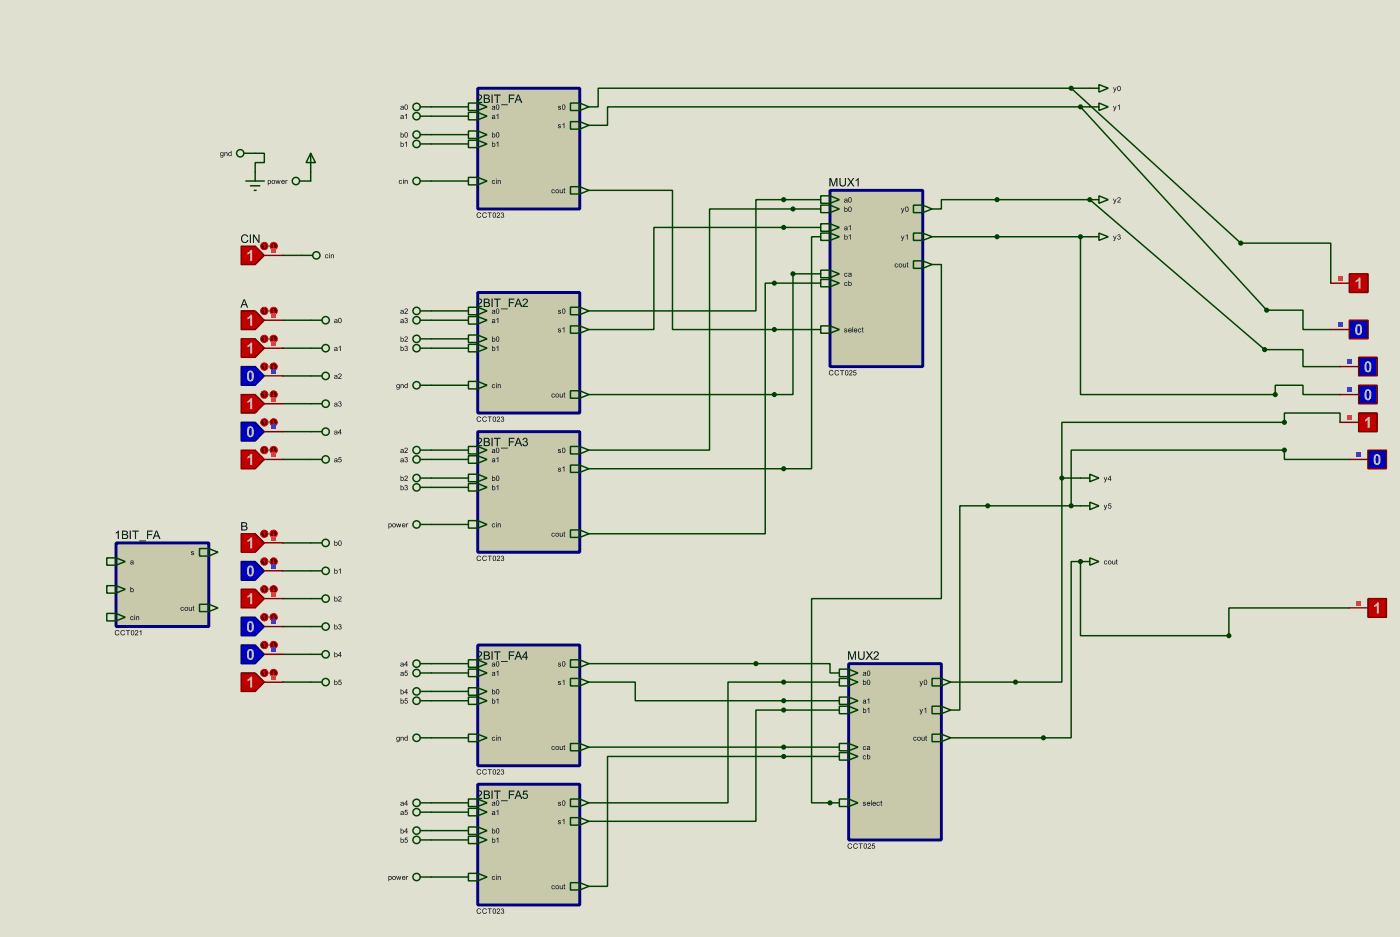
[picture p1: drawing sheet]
<svg xmlns="http://www.w3.org/2000/svg" width="383mm" height="256mm" viewBox="0 0 383 256" stroke-linecap="round" stroke-linejoin="round" font-family="sans-serif">
<path d="M0 0h383.5v256.5h-383.5z" fill="#e0e0d0"/>
<g fill="none" stroke="#004000" stroke-width=".4">
<path d="M118.2 29.3h10.1M118.2 31.8h10.1M118.2 36.9h10.1M118.2 39.4h10.1M298.5 24.2h-134.6v5.1h-2.6M298.5 29.3h-132.1v5h-5.1M118.2 49.6h10.1M77.5 87.7h7.6M77.5 95.3h7.6M118.2 87.7h10.1M118.2 95.3h10.1M118.2 85.1h10.1"/>
<path d="M118.2 92.8h10.1M77.5 102.9h7.6M77.5 110.5h7.6M77.5 118.2h7.6M118.2 105.5h10.1M77.5 125.8h7.6M118.2 125.8h10.1M118.2 123.2h10.1M118.2 130.9h10.1M118.2 133.4h10.1M77.5 148.6h7.6M77.5 156.3h7.6"/>
<path d="M118.2 143.6h10.1M77.5 163.9h7.6M77.5 171.5h7.6M77.5 179.1h7.6M77.5 186.7h7.6M118.2 181.7h10.1M118.2 184.2h10.1M118.2 189.3h10.1M118.2 191.8h10.1M118.2 202h10.1M118.2 219.8h10.1M118.2 222.3h10.1"/>
<path d="M118.2 227.4h10.1M118.2 229.9h10.1M118.2 240.1h10.1"/>
</g>
<circle cx="298.5" cy="54.7" r=".2" fill="#004000"/>
<path d="M296 64.8h2.5M351.8 115.6h-60.9v15.3h5.1M351.8 123.2h-58.4v15.3h2.6" fill="none" stroke="#004000" stroke-width=".4"/>
<circle cx="296" cy="153.7" r=".2" fill="#004000"/>
<g fill="none" stroke="#004000" stroke-width=".4">
<path d="M293.4 24.2l46.5 42.4h24.6v10.9M296 29.3l51 55.6h9.9v5.3h7.6M69.9 42h2.5v2.5h-2.5v2.5M85.1 47v2.6M161.3 52.1h22.9v38.1h40.6M224.8 54.7h-17.7v30.4h-45.8M224.8 57.2h-30.4v66h-33.1M255.3 57.2h2.6v-2.5h40.6l47.9 41h10.5v4.7h10.2M77.5 69.9h5.1M224.8 62.3h-45.7v27.9h-17.8M224.8 77.5h-15.2v68.6h-48.3M224.8 75h-7.6v33h-55.9"/>
<path d="M224.8 64.8h-2.5v63.5h-61M255.3 72.4h2.6v91.5h-35.6v55.9h7.6M255.3 64.8h40.7v43.2h53.3v-2.5h7.6v2.5h10.2M351.8 115.6v-2.5h15.3v2.5M290.9 130.9v55.8h-30.5M293.4 138.5h-30.5v55.9h-2.5M351.8 123.2v2.6h17.8M369.6 166.4h-33v7.6h-40.6v-20.3h-2.6v48.3h-33M161.3 181.7h66.1v2.5h2.5M161.3 186.7h12.7v5.1h55.9M229.9 186.7h-30.5v33.1h-38.1M229.9 194.4h-22.8v30.4h-45.8"/>
<path d="M161.3 204.5h68.6M229.9 207.1h-63.5v35.5h-5.1"/>
</g>
<path d="M31.8 148.6h25.4v22.9h-25.4z" fill="#c8c8aa" stroke="#000080" stroke-width=".8"/>
<g fill="#000">
<path d="M52.4 151l.4-.1 .3 .2-.5-.1v.3a.42 .42 0 0 1 .5 .3 .42 .42 0 0 1-.4 .5 .42 .42 0 0 1-.4-.5l.4 .2 .3-.2-.6-.2z"/>
<path d="M31.7 145.8l.8-.6v2.3h-.2v-1.8l-.6 .4zM33.4 145.2h.9a.58 .58 0 0 1 .7 .4 .58 .58 0 0 1-.3 .7 .64 .64 0 0 1 .4 .8 .64 .64 0 0 1-.8 .4h-.9zM33.7 145.5v.7h.5a.38 .38 0 0 0 .5-.4 .38 .38 0 0 0-.5-.3zM33.7 146.5v.7l1-.1a.42 .42 0 0 0 0-.5 .42 .42 0 0 0-.5-.1zM35.5 145.2h.3v2.3h-.3zM36.2 145.2h1.8v.3h-.7v2h-.3v-2h-.8zM38.1 147.9h1.9v.3h-1.9zM40.3 145.2h1.5v.3h-1.2v.7h1v.3h-1v1h-.3zM42.7 145.2h.3l1 2.3h-.4l-.3-.7h-.9l-.3 .7h-.3zM42.9 145.5l-.4 1.1h.8z"/>
<path d="M35.8 153.6l.7-.1 .1 1-.2-.2a.39 .39 0 0 1-.5 .2 .39 .39 0 0 1-.2-.5 .39 .39 0 0 1 .6-.1v-.3l-.6 .1zM35.9 154.1v.2h.3l.2-.3z"/>
<path d="M31.6 172.6l.7-.1 .4 .4h-.2a.47 .47 0 0 0-.7-.1 .47 .47 0 0 0 0 .7 .47 .47 0 0 0 .7-.1h.2a.7 .7 0 0 1-1.1 .4 .7 .7 0 0 1 0-1.2zM33.2 172.6l.7-.1 .3 .4h-.2a.47 .47 0 0 0-.7-.1 .47 .47 0 0 0 .1 .7 .47 .47 0 0 0 .7-.1h.2a.7 .7 0 0 1-1.1 .4 .7 .7 0 0 1 0-1.2zM34.5 172.5h1.1v.1h-.5v1.3h-.1v-1.3h-.5zM36.1 172.5a.67 .67 0 0 1 .7 .7 .67 .67 0 0 1-.7 .7 1.04 1.04 0 0 1 0-1.4zM36.1 172.7a.66 .66 0 0 0 .3 1h.1a.66 .66 0 0 0-.3-1.1zM37.1 172.6a.49 .49 0 0 1 .7 .2 .49 .49 0 0 1-.3 .6l-.3 .3h.7v.2h-1l.2-.3a.64 .64 0 0 0 .4-1l-.5 .3zM38.2 172.8l.5-.3v1.4h-.2v-1.1l-.3 .2z"/>
<path d="M35.7 160.7h.2v.5a.48 .48 0 0 1 .7 .4 .48 .48 0 0 1-.7 .3l-.2 .2zM35.9 161.6a.35 .35 0 0 0 .7 0 .35 .35 0 0 0-.7 0z"/>
<path d="M35.8 168.8l.5-.1 .3 .3h-.2a.29 .29 0 0 0-.5 0 .29 .29 0 0 0 .1 .4 .29 .29 0 0 0 .4-.1l.2 .1a.51 .51 0 0 1-.8 .2 .51 .51 0 0 1 0-.8zM36.8 168.3l.2 .2zM36.8 168.7h.2v1h-.2zM37.3 168.7l.1 .1a.37 .37 0 0 1 .5-.1 .37 .37 0 0 1 .2 .4v.6h-.2v-.8h-.4v.8h-.2z"/>
<path d="M49.6 166.3l.5-.2 .2 .3-.1 .1a.29 .29 0 0 0-.5-.1 .29 .29 0 0 0 0 .5 .29 .29 0 0 0 .5-.1h.2a.51 .51 0 0 1-.8 .3 .51 .51 0 0 1 0-.8zM50.5 166.6a.55 .55 0 0 1 1.1 0 .55 .55 0 0 1-1.1 0zM50.7 166.7a.36 .36 0 0 0 .7 0 .36 .36 0 0 0-.7 0zM51.7 166.1h.2v.8l.2 .1 .2-.1 .1-.8h.1v1.1l-.1-.2a.36 .36 0 0 1-.5 .2 .36 .36 0 0 1-.2-.4zM52.8 165.9l.2-.1v.3h.2l-.2 .2v.6l.2 .3-.3-.1z"/>
</g>
<path d="M29.3 152.7h2.5l2.5 1-2.5 1h-2.5zM31.8 152.7v2M54.7 150.2h2.5l2.5 1-2.5 1h-2.5zM57.2 150.2v2M29.3 160.3h2.5l2.5 1-2.5 1.1h-2.5zM29.3 167.9h2.5l2.5 1.1-2.5 1h-2.5zM31.8 160.3v2.1M31.8 167.9v2.1M54.7 165.4h2.5l2.5 1-2.5 1h-2.5zM57.2 165.4v2" fill="none" stroke="#004000" stroke-width=".4"/>
<path d="M227.4 52.1h25.4v48.3h-25.4z" fill="#c8c8aa" stroke="#000080" stroke-width=".8"/>
<g fill="#000">
<path d="M227.2 48.7h.4l.7 2 .7-2h.4v2.3h-.3v-1.9l-.7 1.9h-.3l-.6-1.9v1.9h-.3zM229.9 48.7h.3v1.4a.61 .61 0 0 0 .6 .7 .61 .61 0 0 0 .6-.7v-1.4h.3v1.4a.9 .9 0 0 1-.9 1 .9 .9 0 0 1-.9-1zM232.1 48.7h.3l.6 .9 .7-.9h.3l-.8 1.1 .9 1.2h-.4l-.7-1-.7 1h-.3l.9-1.2zM234.4 49.3l.8-.6v2.3h-.3v-1.8l-.5 .4z"/>
<path d="M231.3 56.6h.2v.5a.48 .48 0 0 1 .7 .4 .48 .48 0 0 1-.8 .3l-.1 .2zM231.4 57.5a.35 .35 0 0 0 .7 0 .35 .35 0 0 0-.7 0zM232.5 56.6a.67 .67 0 0 1 .8 .7 .67 .67 0 0 1-.7 .7 1.04 1.04 0 0 1-.1-1.4zM232.6 56.8a.66 .66 0 0 0 .3 1l.1-.1a.66 .66 0 0 0-.3-1z"/>
<path d="M231.3 54.5h.8l.1 .9-.2-.1a.39 .39 0 0 1-.6 .2 .39 .39 0 0 1-.1-.6 .39 .39 0 0 1 .5-.1l.1-.2-.6 .1zM231.5 55v.3h.2l.2-.4zM232.5 54.1a.67 .67 0 0 1 .8 .6 .67 .67 0 0 1-.7 .7 1.04 1.04 0 0 1-.1-1.3zM232.6 54.2a.66 .66 0 0 0 .3 1.1l.1-.1a.66 .66 0 0 0-.3-1z"/>
<path d="M246.8 56.9h.2l.3 .9 .2-.9h.2l-.6 1.5-.3-.2 .4-.2zM248.1 56.6a.67 .67 0 0 1 .8 .7 .67 .67 0 0 1-.7 .7 1.04 1.04 0 0 1-.1-1.4zM248.2 56.8a.66 .66 0 0 0 .3 1l.1-.1a.66 .66 0 0 0-.3-1z"/>
<path d="M231.3 64.2h.2v.5a.48 .48 0 0 1 .7 .4 .48 .48 0 0 1-.8 .3l-.1 .2zM231.4 65.1a.35 .35 0 0 0 .7 0 .35 .35 0 0 0-.7 0zM232.5 64.5l.5-.4v1.5h-.2v-1.1l-.3 .2z"/>
<path d="M231.3 62.1h.8l.1 .9-.2-.1a.39 .39 0 0 1-.6 .2 .39 .39 0 0 1-.1-.6 .39 .39 0 0 1 .5-.1l.1-.2-.6 .1zM231.5 62.6v.3h.2l.2-.4zM232.5 61.9l.5-.3v1.4h-.2v-1.1l-.3 .2z"/>
<path d="M231.4 74.8l.4-.1 .3 .3h-.2a.29 .29 0 0 0-.4 0 .29 .29 0 0 0 0 .4 .29 .29 0 0 0 .5-.1l.1 .1a.51 .51 0 0 1-.8 .2 .51 .51 0 0 1 .1-.8zM232.4 74.8h.8l.1 .9-.2-.1a.39 .39 0 0 1-.6 .2 .39 .39 0 0 1-.1-.6 .39 .39 0 0 1 .5-.1l.1-.2-.6 .1zM232.6 75.3v.3h.2l.2-.4z"/>
<path d="M231.4 77.4l.4-.2 .3 .3-.2 .1a.29 .29 0 0 0-.4-.1 .29 .29 0 0 0 0 .5 .29 .29 0 0 0 .5-.1h.1a.51 .51 0 0 1-.8 .3 .51 .51 0 0 1 .1-.8zM232.4 76.9h.2v.5a.48 .48 0 0 1 .7 .4 .48 .48 0 0 1-.8 .3l-.1 .2zM232.5 77.8a.35 .35 0 0 0 .7 0 .35 .35 0 0 0-.7 0z"/>
<path d="M245.2 72.3l.5-.2 .2 .3-.1 .1a.29 .29 0 0 0-.5-.1 .29 .29 0 0 0 0 .5 .29 .29 0 0 0 .5-.1h.2a.51 .51 0 0 1-.8 .3 .51 .51 0 0 1 0-.8zM246.1 72.6a.55 .55 0 0 1 1.1 0 .55 .55 0 0 1-1.1 0zM246.3 72.7a.36 .36 0 0 0 .7 0 .36 .36 0 0 0-.7 0zM247.3 72.1h.2v.8l.2 .1 .2-.1 .1-.8h.1v1.1l-.1-.2a.36 .36 0 0 1-.5 .2 .36 .36 0 0 1-.2-.4zM248.4 71.9l.2-.1v.3h.2l-.2 .2v.6l.2 .3-.3-.1z"/>
<path d="M246.8 64.5h.2l.3 .9 .2-.9h.2l-.6 1.5-.3-.2 .4-.2zM248.1 64.5l.5-.4v1.5h-.2v-1.1l-.3 .2z"/>
<path d="M231.3 90l.4-.1 .3 .2h-.5v.2a.42 .42 0 0 1 .6 .3 .42 .42 0 0 1-.4 .5 .42 .42 0 0 1-.5-.4l.5 .2 .2-.2-.6-.3zM232.5 90.1a.48 .48 0 0 1 .5-.1 .48 .48 0 0 1 .3 .5h-.8a.3 .3 0 0 0 .2 .3 .3 .3 0 0 0 .4-.2l.2 .1a.52 .52 0 0 1-.8 .2 .52 .52 0 0 1 0-.8zM232.6 90.1l-.1 .3h.6l-.2-.3zM233.5 89.6h.2v1.4h-.2zM234 90.1a.48 .48 0 0 1 .6-.1 .48 .48 0 0 1 .2 .5h-.7a.3 .3 0 0 0 .2 .3 .3 .3 0 0 0 .3-.2l.2 .1a.52 .52 0 0 1-.8 .2 .52 .52 0 0 1 0-.8zM234.2 90.1l-.1 .3h.5l-.1-.3zM235.1 90.1l.5-.2 .3 .3-.2 .1a.29 .29 0 0 0-.4-.1 .29 .29 0 0 0 0 .5 .29 .29 0 0 0 .4-.1h.2a.51 .51 0 0 1-.8 .3 .51 .51 0 0 1 0-.8zM236.2 89.7l.1-.1v.3h.2l-.2 .2v.6l.2 .3-.3-.1z"/>
<path d="M227.2 101.5l.7-.2 .4 .4h-.2a.47 .47 0 0 0-.7 0 .47 .47 0 0 0 0 .7 .47 .47 0 0 0 .7-.2l.2 .1a.7 .7 0 0 1-1.1 .3 .7 .7 0 0 1 0-1.1zM228.8 101.5l.7-.2 .3 .4h-.2a.47 .47 0 0 0-.7 0 .47 .47 0 0 0 .1 .7 .47 .47 0 0 0 .7-.2l.2 .1a.7 .7 0 0 1-1.1 .3 .7 .7 0 0 1 0-1.1zM230.1 101.3h1.1v.2h-.5v1.2h-.1v-1.2h-.5zM231.7 101.4a.67 .67 0 0 1 .7 .6 .67 .67 0 0 1-.7 .7 1.04 1.04 0 0 1 0-1.3zM231.7 101.6a.66 .66 0 0 0 .3 1l.1-.1a.66 .66 0 0 0-.3-1zM232.7 101.4a.49 .49 0 0 1 .7 .2 .49 .49 0 0 1-.3 .7l-.3 .3h.7v.1h-1l.2-.3a.64 .64 0 0 0 .4-.9l-.5 .2zM233.8 101.3h.7v.2h-.5l-.1 .4a.47 .47 0 0 1 .7 .2 .47 .47 0 0 1-.3 .6 .47 .47 0 0 1-.6-.3l.1-.1a.3 .3 0 0 0 .5 .2 .3 .3 0 0 0 0-.5 .3 .3 0 0 0-.4 .1h-.2z"/>
</g>
<g fill="none" stroke="#004000" stroke-width=".4">
<path d="M224.8 53.6h2.6l2.5 1.1-2.5 1h-2.6zM224.8 56.2h2.6l2.5 1-2.5 1h-2.6zM227.4 53.6v2.1M227.4 56.2v2M250.2 56.2h2.6l2.5 1-2.5 1h-2.6zM252.8 56.2v2M224.8 61.3h2.6l2.5 1-2.5 1h-2.6zM224.8 63.8h2.6l2.5 1-2.5 1h-2.6zM224.8 74h2.6l2.5 1-2.5 1h-2.6zM224.8 76.5h2.6l2.5 1-2.5 1h-2.6zM227.4 61.3v2M227.4 63.8v2"/>
<path d="M227.4 74v2M227.4 76.5v2M250.2 63.8h2.6l2.5 1-2.5 1h-2.6zM250.2 71.4h2.6l2.5 1-2.5 1.1h-2.6zM252.8 63.8v2M252.8 71.4v2.1M224.8 89.2h2.6l2.5 1-2.5 1h-2.6zM227.4 89.2v2"/>
</g>
<path d="M130.9 80.1h27.9v33h-27.9z" fill="#c8c8aa" stroke="#000080" stroke-width=".8"/>
<g fill="#000">
<path d="M130.8 81.9a.75 .75 0 0 1 1.2 .2 .75 .75 0 0 1-.4 1l-.7 .6h1.2v.3h-1.6l.5-.7a.84 .84 0 0 0 .5-1.3l-.5 .1-.1 .3h-.3zM132.5 81.7h.9a.58 .58 0 0 1 .7 .4 .58 .58 0 0 1-.3 .7 .64 .64 0 0 1 .4 .8 .64 .64 0 0 1-.8 .4h-.9zM132.8 82v.7h.5a.38 .38 0 0 0 .5-.4 .38 .38 0 0 0-.5-.3zM132.8 83v.7l1-.1a.42 .42 0 0 0 0-.5 .42 .42 0 0 0-.5-.1zM134.6 81.7h.3v2.3h-.3zM135.3 81.7h1.8v.3h-.7v2h-.3v-2h-.8zM137.2 84.4h1.9v.3h-1.9zM139.4 81.7h1.5v.3h-1.2v.7h1v.3h-1v1h-.3zM141.8 81.7h.3l1 2.3h-.4l-.3-.7h-.9l-.3 .7h-.3zM142 82l-.4 1.1h.8zM143.3 81.9a.75 .75 0 0 1 1.2 .2 .75 .75 0 0 1-.4 1l-.6 .6h1.1v.3h-1.5l.4-.7a.84 .84 0 0 0 .5-1.3l-.5 .1-.1 .3h-.3z"/>
<path d="M134.8 92.1h.2v.5a.48 .48 0 0 1 .7 .4 .48 .48 0 0 1-.8 .4l-.1 .1zM134.9 93a.35 .35 0 0 0 .7 0 .35 .35 0 0 0-.7 0zM136 92.2a.67 .67 0 0 1 .8 .6 .67 .67 0 0 1-.7 .7 1.04 1.04 0 0 1-.1-1.3zM136.1 92.3a.66 .66 0 0 0 .3 1.1l.1-.1a.66 .66 0 0 0-.3-1z"/>
<path d="M134.8 94.7h.2v.5a.48 .48 0 0 1 .7 .4 .48 .48 0 0 1-.8 .3l-.1 .2zM134.9 95.6a.35 .35 0 0 0 .7 0 .35 .35 0 0 0-.7 0zM136 95l.5-.4v1.5h-.2v-1.1l-.3 .2z"/>
<path d="M134.8 85l.8-.1 .1 1-.2-.2a.39 .39 0 0 1-.6 .2 .39 .39 0 0 1-.1-.5 .39 .39 0 0 1 .5-.1l.1-.3-.6 .1zM135 85.5v.2h.2l.2-.3zM136 84.5a.67 .67 0 0 1 .8 .7 .67 .67 0 0 1-.7 .7 1.04 1.04 0 0 1-.1-1.4zM136.1 84.7a.66 .66 0 0 0 .3 1l.1-.1a.66 .66 0 0 0-.3-1z"/>
<path d="M134.8 87.5h.8l.1 .9-.2-.1a.39 .39 0 0 1-.6 .2 .39 .39 0 0 1-.1-.6 .39 .39 0 0 1 .5-.1l.1-.2-.6 .1zM135 88v.3h.2l.2-.4zM136 87.3l.5-.3v1.4h-.2v-1.1l-.3 .2z"/>
<path d="M152.9 84.9l.4-.1 .3 .2h-.5v.2a.42 .42 0 0 1 .5 .3 .42 .42 0 0 1-.4 .5 .42 .42 0 0 1-.4-.4l.4 .2 .3-.2-.6-.3zM154.1 84.5a.67 .67 0 0 1 .8 .7 .67 .67 0 0 1-.7 .7 1.04 1.04 0 0 1-.1-1.4zM154.2 84.7a.66 .66 0 0 0 .3 1l.1-.1a.66 .66 0 0 0-.3-1z"/>
<path d="M152.9 90l.4-.1 .3 .2h-.5v.2a.42 .42 0 0 1 .5 .3 .42 .42 0 0 1-.4 .5 .42 .42 0 0 1-.4-.4l.4 .2 .3-.2-.6-.3zM154.1 89.9l.5-.4v1.5h-.2v-1.1l-.3 .2z"/>
<path d="M130.7 114.2l.7-.2 .4 .4h-.2a.47 .47 0 0 0-.7 0 .47 .47 0 0 0 0 .7 .47 .47 0 0 0 .7-.2l.2 .1a.7 .7 0 0 1-1.1 .3 .7 .7 0 0 1 0-1.1zM132.3 114.2l.7-.2 .3 .4h-.2a.47 .47 0 0 0-.7 0 .47 .47 0 0 0 .1 .7 .47 .47 0 0 0 .7-.2l.2 .1a.7 .7 0 0 1-1.1 .3 .7 .7 0 0 1 0-1.1zM133.6 114h1.1v.2h-.5v1.2h-.1v-1.2h-.5zM135.2 114.1a.67 .67 0 0 1 .7 .6 .67 .67 0 0 1-.7 .7 1.04 1.04 0 0 1 0-1.3zM135.2 114.3a.66 .66 0 0 0 .3 1l.1-.1a.66 .66 0 0 0-.3-1zM136.2 114.1a.49 .49 0 0 1 .7 .2 .49 .49 0 0 1-.3 .7l-.3 .3h.7v.1h-1l.2-.3a.64 .64 0 0 0 .4-.9l-.5 .2zM137.3 114.1a.38 .38 0 0 1 .6 0 .38 .38 0 0 1-.1 .6 .45 .45 0 0 1 0 .7 .45 .45 0 0 1-.6-.3l.1-.1a.29 .29 0 0 0 .4 .3 .29 .29 0 0 0 .2-.4 .29 .29 0 0 0-.4-.1v-.2a.25 .25 0 0 0 .3-.2 .25 .25 0 0 0-.2-.3 .25 .25 0 0 0-.2 .3h-.2z"/>
<path d="M134.9 105.3l.4-.1 .3 .3h-.2a.29 .29 0 0 0-.4 0 .29 .29 0 0 0 0 .4 .29 .29 0 0 0 .5-.1l.1 .1a.51 .51 0 0 1-.8 .2 .51 .51 0 0 1 .1-.8zM135.9 104.8l.2 .2zM135.9 105.2h.2v1h-.2zM136.3 105.2l.2 .1a.37 .37 0 0 1 .4-.1 .37 .37 0 0 1 .3 .4v.6h-.2v-.8h-.4l-.1 .8h-.2z"/>
<path d="M151.2 107.9l.5-.2 .2 .3-.1 .1a.29 .29 0 0 0-.5-.1 .29 .29 0 0 0 0 .5 .29 .29 0 0 0 .5-.1h.2a.51 .51 0 0 1-.8 .3 .51 .51 0 0 1 0-.8zM152.1 108.2a.55 .55 0 0 1 1.1 0 .55 .55 0 0 1-1.1 0zM152.3 108.3a.36 .36 0 0 0 .7 0 .36 .36 0 0 0-.7 0zM153.3 107.7h.2v.8l.2 .1 .2-.1 .1-.8h.1v1.1l-.1-.2a.36 .36 0 0 1-.5 .2 .36 .36 0 0 1-.2-.4zM154.4 107.5l.2-.1v.3h.2l-.2 .2v.6l.2 .3-.3-.1z"/>
</g>
<g fill="none" stroke="#004000" stroke-width=".4">
<path d="M128.3 84.1h2.6l2.5 1-2.5 1.1h-2.6zM128.3 86.7h2.6l2.5 1-2.5 1h-2.6zM128.3 91.7h2.6l2.5 1.1-2.5 1h-2.6zM128.3 94.3h2.6l2.5 1-2.5 1h-2.6zM130.9 84.1v2.1M130.9 86.7v2M130.9 91.7v2.1M130.9 94.3v2M156.3 84.1h2.5l2.5 1-2.5 1.1h-2.5zM156.3 89.2h2.5l2.5 1-2.5 1h-2.5zM158.8 84.1v2.1M158.8 89.2v2"/>
<path d="M128.3 104.4h2.6l2.5 1.1-2.5 1h-2.6zM130.9 104.4v2.1M156.3 107h2.5l2.5 1-2.5 1h-2.5zM158.8 107v2"/>
</g>
<path d="M232.5 181.7h25.4v48.2h-25.4z" fill="#c8c8aa" stroke="#000080" stroke-width=".8"/>
<g fill="#000">
<path d="M232.3 178.3h.4l.7 1.9 .7-1.9h.4v2.3h-.3v-1.9l-.7 1.9h-.3l-.6-2v2h-.3zM235 178.3h.3v1.3a.61 .61 0 0 0 .6 .7 .61 .61 0 0 0 .6-.7v-1.3h.3v1.3a.9 .9 0 0 1-.9 1 .9 .9 0 0 1-.9-1zM237.2 178.3h.3l.6 .9 .7-.9h.3l-.8 1.1 .9 1.2h-.4l-.7-1-.7 1h-.3l.9-1.2zM239.5 178.4a.75 .75 0 0 1 1.1 .2 .75 .75 0 0 1-.4 1.1l-.6 .6h1.1v.3h-1.5l.4-.8a.84 .84 0 0 0 .6-1.3l-.5 .1-.2 .4-.2-.1z"/>
<path d="M236.4 186.1h.2v.5a.48 .48 0 0 1 .7 .4 .48 .48 0 0 1-.8 .3l-.1 .2zM236.5 187a.35 .35 0 0 0 .7 0 .35 .35 0 0 0-.7 0zM237.6 186.1a.67 .67 0 0 1 .8 .7 .67 .67 0 0 1-.7 .7 1.04 1.04 0 0 1-.1-1.4zM237.7 186.3a.66 .66 0 0 0 .3 1l.1-.1a.66 .66 0 0 0-.3-1z"/>
<path d="M236.4 193.7h.2v.5a.48 .48 0 0 1 .7 .4 .48 .48 0 0 1-.8 .4l-.1 .1zM236.5 194.6a.35 .35 0 0 0 .7 0 .35 .35 0 0 0-.7 0zM237.6 194l.5-.3v1.4h-.2v-1.1l-.3 .2z"/>
<path d="M236.4 184.1l.8-.1 .1 1-.2-.2a.39 .39 0 0 1-.6 .2 .39 .39 0 0 1-.1-.5 .39 .39 0 0 1 .5-.1l.1-.3-.6 .1zM236.6 184.6v.2h.2l.2-.3zM237.6 183.6a.67 .67 0 0 1 .8 .7 .67 .67 0 0 1-.7 .7 1.04 1.04 0 0 1-.1-1.4zM237.7 183.8a.66 .66 0 0 0 .3 1l.1-.1a.66 .66 0 0 0-.3-1z"/>
<path d="M236.4 191.7l.8-.1 .1 1-.2-.2a.39 .39 0 0 1-.6 .2 .39 .39 0 0 1-.1-.5 .39 .39 0 0 1 .5-.1l.1-.3-.6 .1zM236.6 192.2v.2h.2l.2-.3zM237.6 191.5l.5-.4v1.5h-.2v-1.1l-.3 .2z"/>
<path d="M251.9 186.4h.2l.3 .9 .2-.9h.2l-.6 1.5-.3-.2 .4-.2zM253.2 186.1a.67 .67 0 0 1 .8 .7 .67 .67 0 0 1-.7 .7 1.04 1.04 0 0 1-.1-1.4zM253.3 186.3a.66 .66 0 0 0 .3 1l.1-.1a.66 .66 0 0 0-.3-1z"/>
<path d="M251.9 194.1h.2l.3 .8 .2-.8h.2l-.6 1.4-.3-.1 .4-.3zM253.2 194l.5-.3v1.4h-.2v-1.1l-.3 .2z"/>
<path d="M236.5 204.4l.4-.2 .3 .3-.2 .1a.29 .29 0 0 0-.4-.1 .29 .29 0 0 0 0 .5 .29 .29 0 0 0 .5-.1h.1a.51 .51 0 0 1-.8 .3 .51 .51 0 0 1 .1-.8zM237.5 204.4l.8-.1 .1 1-.2-.2a.39 .39 0 0 1-.6 .2 .39 .39 0 0 1-.1-.5 .39 .39 0 0 1 .5-.1l.1-.3-.6 .1zM237.7 204.9v.2h.2l.2-.3z"/>
<path d="M236.5 206.9l.4-.1 .3 .3h-.2a.29 .29 0 0 0-.4 0 .29 .29 0 0 0 0 .4 .29 .29 0 0 0 .5-.1l.1 .1a.51 .51 0 0 1-.8 .2 .51 .51 0 0 1 .1-.8zM237.5 206.4h.2v.5a.48 .48 0 0 1 .7 .4 .48 .48 0 0 1-.8 .4l-.1 .1zM237.6 207.3a.35 .35 0 0 0 .7 0 .35 .35 0 0 0-.7 0z"/>
<path d="M250.3 201.8l.5-.1 .2 .3h-.1a.29 .29 0 0 0-.5 0 .29 .29 0 0 0 0 .4 .29 .29 0 0 0 .5-.1l.2 .1a.51 .51 0 0 1-.8 .2 .51 .51 0 0 1 0-.8zM251.2 202.2a.55 .55 0 0 1 1.1 0 .55 .55 0 0 1-1.1 0zM251.4 202.2a.36 .36 0 0 0 .7 0 .36 .36 0 0 0-.7 0zM252.4 201.7h.2v.7l.2 .2 .2-.2 .1-.7h.1v1l-.1-.1a.36 .36 0 0 1-.5 .1 .36 .36 0 0 1-.2-.4zM253.5 201.4l.2-.1v.4h.2l-.2 .1v.6l.2 .3-.3-.1z"/>
<path d="M232.3 231l.7-.1 .4 .4h-.2a.47 .47 0 0 0-.7-.1 .47 .47 0 0 0 0 .7 .47 .47 0 0 0 .7-.1h.2a.7 .7 0 0 1-1.1 .4 .7 .7 0 0 1 0-1.2zM233.9 231l.7-.1 .3 .4h-.2a.47 .47 0 0 0-.7-.1 .47 .47 0 0 0 .1 .7 .47 .47 0 0 0 .7-.1h.2a.7 .7 0 0 1-1.1 .4 .7 .7 0 0 1 0-1.2zM235.2 230.9h1.1v.1h-.5v1.3h-.1v-1.3h-.5zM236.8 230.9a.67 .67 0 0 1 .7 .7 .67 .67 0 0 1-.7 .7 1.04 1.04 0 0 1 0-1.4zM236.8 231.1a.66 .66 0 0 0 .3 1h.1a.66 .66 0 0 0-.3-1.1zM237.8 231a.49 .49 0 0 1 .7 .2 .49 .49 0 0 1-.3 .6l-.3 .3h.7v.2h-1l.2-.3a.64 .64 0 0 0 .4-1l-.5 .3zM238.9 230.9h.7v.2h-.5l-.1 .3a.47 .47 0 0 1 .7 .3 .47 .47 0 0 1-.3 .6 .47 .47 0 0 1-.6-.4h.1a.3 .3 0 0 0 .5 .1 .3 .3 0 0 0 0-.5 .3 .3 0 0 0-.4 .1h-.2z"/>
<path d="M236.4 219.6l.4-.1 .3 .2-.5-.1v.3a.42 .42 0 0 1 .6 .3 .42 .42 0 0 1-.4 .5 .42 .42 0 0 1-.5-.5l.5 .2 .2-.2-.6-.2zM237.6 219.6a.48 .48 0 0 1 .5-.1 .48 .48 0 0 1 .3 .6h-.8a.3 .3 0 0 0 .2 .3 .3 .3 0 0 0 .4-.2h.2a.52 .52 0 0 1-.8 .2 .52 .52 0 0 1 0-.8zM237.7 219.7l-.1 .2h.6l-.2-.3zM238.6 219.1h.2v1.4h-.2zM239.1 219.6a.48 .48 0 0 1 .6-.1 .48 .48 0 0 1 .2 .6h-.7a.3 .3 0 0 0 .2 .3 .3 .3 0 0 0 .3-.2h.2a.52 .52 0 0 1-.8 .2 .52 .52 0 0 1 0-.8zM239.3 219.7l-.1 .2h.5l-.1-.3zM240.2 219.6l.5-.1 .3 .3h-.2a.29 .29 0 0 0-.4 0 .29 .29 0 0 0 0 .4 .29 .29 0 0 0 .4-.1l.2 .1a.51 .51 0 0 1-.8 .2 .51 .51 0 0 1 0-.8zM241.3 219.2l.1-.1v.4h.2l-.2 .1v.6l.2 .3-.3-.1z"/>
</g>
<g fill="none" stroke="#004000" stroke-width=".4">
<path d="M229.9 183.2h2.6l2.5 1-2.5 1h-2.6zM229.9 185.7h2.6l2.5 1-2.5 1.1h-2.6zM229.9 190.8h2.6l2.5 1-2.5 1h-2.6zM229.9 193.3h2.6l2.5 1.1-2.5 1h-2.6zM232.5 183.2v2M232.5 185.7v2.1M232.5 190.8v2M232.5 193.3v2.1M255.3 185.7h2.6l2.5 1-2.5 1.1h-2.6zM255.3 193.3h2.6l2.5 1.1-2.5 1h-2.6zM257.9 185.7v2.1M257.9 193.3v2.1"/>
<path d="M229.9 218.7h2.6l2.5 1.1-2.5 1h-2.6zM229.9 203.5h2.6l2.5 1-2.5 1h-2.6zM229.9 206h2.6l2.5 1.1-2.5 1h-2.6zM232.5 203.5v2M232.5 206v2.1M232.5 218.7v2.1M255.3 201h2.6l2.5 1-2.5 1h-2.6zM257.9 201v2"/>
</g>
<path d="M66.1 85.1h3.8l2.5 2.6-2.5 2.5h-3.8z" fill-rule="evenodd" fill="#c00000" stroke="#800000" stroke-width=".4"/>
<path d="M67.8 86.9l.8-.7h.5v3h-.6v-2.2l-.7 .4z" fill="#c0c0c0"/>
<path d="M72.4 87.7h5.1" fill="none" stroke="#800000" stroke-width=".4"/>
<circle cx="72.4" cy="85.1" r="1" fill="#400000" stroke="#f00" stroke-width=".27"/>
<path d="M72.4 84.6l-.2 .3M72.4 84.6l.3 .3M72.4 84.6v1.1" fill="none" stroke="#f00" stroke-width=".27"/>
<circle cx="74.9" cy="85.1" r="1" fill="#400000" stroke="#f00" stroke-width=".27"/>
<path d="M74.7 85.4l.3 .3M75 84.6v1.1M75.2 85.4l-.2 .3" fill="none" stroke="#f00" stroke-width=".27"/>
<path d="M66.7 81.9h.3l1 2.3h-.4l-.2-.7h-1l-.2 .7h-.4zM66.9 82.2l-.4 1.1h.8z" fill="#000"/>
<path d="M74.3 85.8h1.3v1.2h-1.3z" fill="#ff4040"/>
<path d="M66.1 92.8h3.8l2.5 2.5-2.5 2.5h-3.8z" fill-rule="evenodd" fill="#c00000" stroke="#800000" stroke-width=".4"/>
<path d="M67.8 94.6l.8-.8h.5v3h-.6v-2.2l-.7 .5z" fill="#c0c0c0"/>
<path d="M72.4 95.3h5.1" fill="none" stroke="#800000" stroke-width=".4"/>
<circle cx="72.4" cy="92.8" r="1" fill="#400000" stroke="#f00" stroke-width=".27"/>
<path d="M72.4 92.3l-.2 .2M72.4 92.3l.3 .2M72.4 92.3v1" fill="none" stroke="#f00" stroke-width=".27"/>
<circle cx="74.9" cy="92.8" r="1" fill="#400000" stroke="#f00" stroke-width=".27"/>
<path d="M74.7 93l.3 .3M75 92.3v1M75.2 93l-.2 .3" fill="none" stroke="#f00" stroke-width=".27"/>
<path d="M74.3 93.4h1.3v1.3h-1.3z" fill="#ff4040"/>
<path d="M66.1 100.4h3.8l2.5 2.5-2.5 2.6h-3.8z" fill-rule="evenodd" fill="#0000c0" stroke="#000080" stroke-width=".4"/>
<path d="M67.9 101.7a1.04 1.04 0 0 1 1.3-.1 1.04 1.04 0 0 1 .4 1.3 1.07 1.07 0 0 1-1 1.6 1.07 1.07 0 0 1-1-1.6zM68.4 102l-.2 .6a.92 .92 0 0 0 .5 1.4l.3-.8a.92 .92 0 0 0-.5-1.3z" fill="#c0c0c0"/>
<path d="M72.4 102.9h5.1" fill="none" stroke="#800000" stroke-width=".4"/>
<circle cx="72.4" cy="100.4" r="1" fill="#400000" stroke="#f00" stroke-width=".27"/>
<path d="M72.4 99.9l-.2 .2M72.4 99.9l.3 .2M72.4 99.9v1" fill="none" stroke="#f00" stroke-width=".27"/>
<circle cx="74.9" cy="100.4" r="1" fill="#400000" stroke="#f00" stroke-width=".27"/>
<path d="M75 99.9v1M74.7 100.6l.3 .3M75.2 100.6l-.2 .3" fill="none" stroke="#f00" stroke-width=".27"/>
<path d="M74.3 101h1.3v1.3h-1.3z" fill="#4040ff"/>
<path d="M66.1 108h3.8l2.5 2.5-2.5 2.6h-3.8z" fill-rule="evenodd" fill="#c00000" stroke="#800000" stroke-width=".4"/>
<path d="M67.8 109.8l.8-.8h.5v3h-.6v-2.2l-.7 .5z" fill="#c0c0c0"/>
<path d="M72.4 110.5h5.1" fill="none" stroke="#800000" stroke-width=".4"/>
<circle cx="72.4" cy="108" r="1" fill="#400000" stroke="#f00" stroke-width=".27"/>
<path d="M72.4 107.5l-.2 .3M72.4 107.5l.3 .3M72.4 107.5v1" fill="none" stroke="#f00" stroke-width=".27"/>
<circle cx="74.9" cy="108" r="1" fill="#400000" stroke="#f00" stroke-width=".27"/>
<path d="M74.7 108.3l.3 .2M75 107.5v1M75.2 108.3l-.2 .2" fill="none" stroke="#f00" stroke-width=".27"/>
<path d="M74.3 108.6h1.3v1.3h-1.3z" fill="#ff4040"/>
<path d="M66.1 115.6h3.8l2.5 2.6-2.5 2.5h-3.8z" fill-rule="evenodd" fill="#0000c0" stroke="#000080" stroke-width=".4"/>
<path d="M67.9 117a1.04 1.04 0 0 1 1.3-.1 1.04 1.04 0 0 1 .4 1.3 1.07 1.07 0 0 1-1 1.5 1.07 1.07 0 0 1-1-1.5zM68.4 117.2l-.2 .7a.92 .92 0 0 0 .5 1.3l.3-.7a.92 .92 0 0 0-.5-1.3z" fill="#c0c0c0"/>
<path d="M72.4 118.2h5.1" fill="none" stroke="#800000" stroke-width=".4"/>
<circle cx="72.4" cy="115.6" r="1" fill="#400000" stroke="#f00" stroke-width=".27"/>
<path d="M72.4 115.1l-.2 .3M72.4 115.1l.3 .3M72.4 115.1v1" fill="none" stroke="#f00" stroke-width=".27"/>
<circle cx="74.9" cy="115.6" r="1" fill="#400000" stroke="#f00" stroke-width=".27"/>
<path d="M74.7 115.9l.3 .2M75 115.1v1M75.2 115.9l-.2 .2" fill="none" stroke="#f00" stroke-width=".27"/>
<path d="M74.3 116.3h1.3v1.2h-1.3z" fill="#4040ff"/>
<path d="M66.1 123.2h3.8l2.5 2.6-2.5 2.5h-3.8z" fill-rule="evenodd" fill="#c00000" stroke="#800000" stroke-width=".4"/>
<path d="M67.8 125l.8-.7h.5v3h-.6v-2.2l-.7 .4z" fill="#c0c0c0"/>
<path d="M72.4 125.8h5.1" fill="none" stroke="#800000" stroke-width=".4"/>
<circle cx="72.4" cy="123.2" r="1" fill="#400000" stroke="#f00" stroke-width=".27"/>
<path d="M72.4 122.7l-.2 .3M72.4 122.7l.3 .3M72.4 122.7v1.1" fill="none" stroke="#f00" stroke-width=".27"/>
<circle cx="74.9" cy="123.2" r="1" fill="#400000" stroke="#f00" stroke-width=".27"/>
<path d="M74.7 123.5l.3 .3M75 122.7v1.1M75.2 123.5l-.2 .3" fill="none" stroke="#f00" stroke-width=".27"/>
<path d="M74.3 123.9h1.3v1.2h-1.3z" fill="#ff4040"/>
<path d="M66.1 67.4h3.8l2.5 2.5-2.5 2.5h-3.8z" fill-rule="evenodd" fill="#c00000" stroke="#800000" stroke-width=".4"/>
<path d="M67.8 69.2l.8-.8h.5v3h-.6v-2.2l-.7 .5z" fill="#c0c0c0"/>
<path d="M72.4 69.9h5.1" fill="none" stroke="#800000" stroke-width=".4"/>
<circle cx="72.4" cy="67.4" r="1" fill="#400000" stroke="#f00" stroke-width=".27"/>
<path d="M72.4 66.9l-.2 .2M72.4 66.9l.3 .2M72.4 66.9v1" fill="none" stroke="#f00" stroke-width=".27"/>
<circle cx="74.9" cy="67.4" r="1" fill="#400000" stroke="#f00" stroke-width=".27"/>
<path d="M74.7 67.6l.3 .3M75 66.9v1M75.2 67.6l-.2 .3" fill="none" stroke="#f00" stroke-width=".27"/>
<path d="M66.4 64.4a1 1 0 0 1 1.6 .4l-.3 .1a.78 .78 0 0 0-1.1-.3 .78 .78 0 0 0-.2 1.1 .69 .69 0 0 0 .6 .5 .69 .69 0 0 0 .7-.5h.3a1.1 1.1 0 0 1-1.5 .6 1.1 1.1 0 0 1-.4-1.6zM68.4 64.2h.3v2.3h-.3zM69.3 64.2h.3l1.2 1.8v-1.8h.3v2.3h-.3l-1.2-1.8v1.8h-.3z" fill="#000"/>
<path d="M74.3 68h1.3v1.3h-1.3z" fill="#ff4040"/>
<g fill="none" stroke="#004000" stroke-width=".4">
<path d="M85.1 87.7h3.1M85.1 95.3h3.1M85.1 102.9h3.1M85.1 110.5h3.1M85.1 118.2h3.1M85.1 125.8h3.1"/>
<circle cx="89.2" cy="95.3" r="1"/>
<circle cx="89.2" cy="87.7" r="1"/>
<circle cx="89.2" cy="110.5" r="1"/>
<circle cx="89.2" cy="118.2" r="1"/>
<circle cx="89.2" cy="102.9" r="1"/>
<circle cx="89.2" cy="125.8" r="1"/>
</g>
<g fill="#000">
<path d="M91.6 87.5h.8l.1 .9-.2-.1a.39 .39 0 0 1-.6 .2 .39 .39 0 0 1-.1-.6 .39 .39 0 0 1 .5-.1l.1-.2-.6 .1zM91.8 88v.3h.2l.2-.4zM92.8 87.1a.67 .67 0 0 1 .8 .6 .67 .67 0 0 1-.7 .7 1.04 1.04 0 0 1-.1-1.3zM92.9 87.2a.66 .66 0 0 0 .3 1.1l.1-.1a.66 .66 0 0 0-.3-1z"/>
<path d="M91.6 95.2l.8-.1 .1 1-.2-.2a.39 .39 0 0 1-.6 .2 .39 .39 0 0 1-.1-.5 .39 .39 0 0 1 .5-.1l.1-.3-.6 .1zM91.8 95.7v.2h.2l.2-.3zM92.8 95l.5-.4v1.5h-.2v-1.1l-.3 .2z"/>
<path d="M91.6 102.8l.8-.1 .1 1-.2-.2a.39 .39 0 0 1-.6 .2 .39 .39 0 0 1-.1-.5 .39 .39 0 0 1 .5-.1l.1-.3-.6 .1zM91.8 103.3v.2h.2l.2-.3zM92.8 102.3a.49 .49 0 0 1 .7 .3 .49 .49 0 0 1-.4 .6l-.2 .3h.7v.2h-1l.2-.3a.64 .64 0 0 0 .4-1l-.6 .3z"/>
<path d="M91.6 110.4l.8-.1 .1 1-.2-.2a.39 .39 0 0 1-.6 .2 .39 .39 0 0 1-.1-.5 .39 .39 0 0 1 .5-.1l.1-.3-.6 .1zM91.8 110.9v.2h.2l.2-.3zM92.8 109.9a.38 .38 0 0 1 .6 0 .38 .38 0 0 1-.1 .6 .45 .45 0 0 1 0 .8 .45 .45 0 0 1-.7-.4h.2a.29 .29 0 0 0 .3 .2 .29 .29 0 0 0 .3-.3 .29 .29 0 0 0-.4-.2v-.2a.25 .25 0 0 0 .3-.2 .25 .25 0 0 0-.2-.2 .25 .25 0 0 0-.3 .2h-.1z"/>
<path d="M91.6 118h.8l.1 .9-.2-.1a.39 .39 0 0 1-.6 .2 .39 .39 0 0 1-.1-.6 .39 .39 0 0 1 .5-.1l.1-.2-.6 .1zM91.8 118.5v.3h.2l.2-.4zM93.2 117.5h.2v.9h.2l-.2 .5h-.2v-.3h-.6zM93.2 117.8l-.4 .6h.4z"/>
<path d="M91.6 125.6h.8l.1 .9-.2-.1a.39 .39 0 0 1-.6 .2 .39 .39 0 0 1-.1-.6 .39 .39 0 0 1 .5-.1l.1-.2-.6 .1zM91.8 126.1v.3h.2l.2-.4zM92.8 125.1h.7v.2h-.6v.4a.47 .47 0 0 1 .6 .2 .47 .47 0 0 1-.3 .6 .47 .47 0 0 1-.6-.3l.2-.1a.3 .3 0 0 0 .5 .2 .3 .3 0 0 0 0-.5 .3 .3 0 0 0-.5 .1h-.1z"/>
</g>
<path d="M66.1 146.1h3.8l2.5 2.5-2.5 2.6h-3.8z" fill-rule="evenodd" fill="#c00000" stroke="#800000" stroke-width=".4"/>
<path d="M67.8 147.9l.8-.8h.5v3h-.6v-2.2l-.7 .5z" fill="#c0c0c0"/>
<path d="M72.4 148.6h5.1" fill="none" stroke="#800000" stroke-width=".4"/>
<circle cx="72.4" cy="146.1" r="1" fill="#400000" stroke="#f00" stroke-width=".27"/>
<path d="M72.4 145.6l-.2 .3M72.4 145.6l.3 .3M72.4 145.6v1" fill="none" stroke="#f00" stroke-width=".27"/>
<circle cx="74.9" cy="146.1" r="1" fill="#400000" stroke="#f00" stroke-width=".27"/>
<path d="M74.7 146.4l.3 .2M75 145.6v1M75.2 146.4l-.2 .2" fill="none" stroke="#f00" stroke-width=".27"/>
<path d="M66.1 142.9h.8a.58 .58 0 0 1 .7 .4 .58 .58 0 0 1-.2 .7 .64 .64 0 0 1 .4 .8 .64 .64 0 0 1-.8 .4h-.9zM66.4 143.2v.7h.5a.38 .38 0 0 0 .5-.4 .38 .38 0 0 0-.6-.3zM66.4 144.2v.7l1-.1a.42 .42 0 0 0 0-.5 .42 .42 0 0 0-.5-.1z" fill="#000"/>
<path d="M74.3 146.7h1.3v1.3h-1.3z" fill="#ff4040"/>
<path d="M66.1 153.7h3.8l2.5 2.6-2.5 2.5h-3.8z" fill-rule="evenodd" fill="#0000c0" stroke="#000080" stroke-width=".4"/>
<path d="M67.9 155.1a1.04 1.04 0 0 1 1.3-.1 1.04 1.04 0 0 1 .4 1.3 1.07 1.07 0 0 1-1 1.5 1.07 1.07 0 0 1-1-1.5zM68.4 155.3l-.2 .7a.92 .92 0 0 0 .5 1.3l.3-.7a.92 .92 0 0 0-.5-1.3z" fill="#c0c0c0"/>
<path d="M72.4 156.3h5.1" fill="none" stroke="#800000" stroke-width=".4"/>
<circle cx="72.4" cy="153.7" r="1" fill="#400000" stroke="#f00" stroke-width=".27"/>
<path d="M72.4 153.2l-.2 .3M72.4 153.2l.3 .3M72.4 153.2v1" fill="none" stroke="#f00" stroke-width=".27"/>
<circle cx="74.9" cy="153.7" r="1" fill="#400000" stroke="#f00" stroke-width=".27"/>
<path d="M74.7 154l.3 .2M75 153.2v1M75.2 154l-.2 .2" fill="none" stroke="#f00" stroke-width=".27"/>
<path d="M74.3 154.4h1.3v1.2h-1.3z" fill="#4040ff"/>
<path d="M66.1 161.3h3.8l2.5 2.6-2.5 2.5h-3.8z" fill-rule="evenodd" fill="#c00000" stroke="#800000" stroke-width=".4"/>
<path d="M67.8 163.1l.8-.7h.5v3h-.6v-2.2l-.7 .4z" fill="#c0c0c0"/>
<path d="M72.4 163.9h5.1" fill="none" stroke="#800000" stroke-width=".4"/>
<circle cx="72.4" cy="161.3" r="1" fill="#400000" stroke="#f00" stroke-width=".27"/>
<path d="M72.4 160.8l-.2 .3M72.4 160.8l.3 .3M72.4 160.8v1.1" fill="none" stroke="#f00" stroke-width=".27"/>
<circle cx="74.9" cy="161.3" r="1" fill="#400000" stroke="#f00" stroke-width=".27"/>
<path d="M74.7 161.6l.3 .3M75 160.8v1.1M75.2 161.6l-.2 .3" fill="none" stroke="#f00" stroke-width=".27"/>
<path d="M74.3 162h1.3v1.3h-1.3z" fill="#ff4040"/>
<path d="M66.1 169h3.8l2.5 2.5-2.5 2.5h-3.8z" fill-rule="evenodd" fill="#0000c0" stroke="#000080" stroke-width=".4"/>
<path d="M67.9 170.3a1.04 1.04 0 0 1 1.3-.1 1.04 1.04 0 0 1 .4 1.3 1.07 1.07 0 0 1-1 1.6 1.07 1.07 0 0 1-1-1.6zM68.4 170.6l-.2 .6a.92 .92 0 0 0 .5 1.4l.3-.8a.92 .92 0 0 0-.5-1.3z" fill="#c0c0c0"/>
<path d="M72.4 171.5h5.1" fill="none" stroke="#800000" stroke-width=".4"/>
<circle cx="72.4" cy="169" r="1" fill="#400000" stroke="#f00" stroke-width=".27"/>
<path d="M72.4 168.5l-.2 .2M72.4 168.5l.3 .2M72.4 168.5v1" fill="none" stroke="#f00" stroke-width=".27"/>
<circle cx="74.9" cy="169" r="1" fill="#400000" stroke="#f00" stroke-width=".27"/>
<path d="M74.7 169.2l.3 .3M75 168.5v1M75.2 169.2l-.2 .3" fill="none" stroke="#f00" stroke-width=".27"/>
<path d="M74.3 169.6h1.3v1.3h-1.3z" fill="#4040ff"/>
<path d="M66.1 176.6h3.8l2.5 2.5-2.5 2.6h-3.8z" fill-rule="evenodd" fill="#0000c0" stroke="#000080" stroke-width=".4"/>
<path d="M67.9 177.9a1.04 1.04 0 0 1 1.3-.1 1.04 1.04 0 0 1 .4 1.3 1.07 1.07 0 0 1-1 1.6 1.07 1.07 0 0 1-1-1.6zM68.4 178.2l-.2 .6a.92 .92 0 0 0 .5 1.4l.3-.8a.92 .92 0 0 0-.5-1.3z" fill="#c0c0c0"/>
<path d="M72.4 179.1h5.1" fill="none" stroke="#800000" stroke-width=".4"/>
<circle cx="72.4" cy="176.6" r="1" fill="#400000" stroke="#f00" stroke-width=".27"/>
<path d="M72.4 176.1l-.2 .2M72.4 176.1l.3 .2M72.4 176.1v1" fill="none" stroke="#f00" stroke-width=".27"/>
<circle cx="74.9" cy="176.6" r="1" fill="#400000" stroke="#f00" stroke-width=".27"/>
<path d="M74.7 176.8l.3 .3M75 176.1v1M75.2 176.8l-.2 .3" fill="none" stroke="#f00" stroke-width=".27"/>
<path d="M74.3 177.2h1.3v1.3h-1.3z" fill="#4040ff"/>
<path d="M66.1 184.2h3.8l2.5 2.5-2.5 2.6h-3.8z" fill-rule="evenodd" fill="#c00000" stroke="#800000" stroke-width=".4"/>
<path d="M67.8 186l.8-.8h.5v3h-.6v-2.2l-.7 .5z" fill="#c0c0c0"/>
<path d="M72.4 186.7h5.1" fill="none" stroke="#800000" stroke-width=".4"/>
<circle cx="72.4" cy="184.2" r="1" fill="#400000" stroke="#f00" stroke-width=".27"/>
<path d="M72.4 183.7l-.2 .3M72.4 183.7l.3 .3M72.4 183.7v1" fill="none" stroke="#f00" stroke-width=".27"/>
<circle cx="74.9" cy="184.2" r="1" fill="#400000" stroke="#f00" stroke-width=".27"/>
<path d="M74.7 184.5l.3 .2M75 183.7v1M75.2 184.5l-.2 .2" fill="none" stroke="#f00" stroke-width=".27"/>
<path d="M74.3 184.8h1.3v1.3h-1.3z" fill="#ff4040"/>
<g fill="none" stroke="#004000" stroke-width=".4">
<path d="M115.1 85.1h3.1M115.1 87.7h3.1M115.1 92.8h3.1M115.1 95.3h3.1M115.1 105.5h3.1M85.1 148.6h3.1M85.1 156.3h3.1M85.1 163.9h3.1M85.1 171.5h3.1M85.1 179.1h3.1M85.1 186.7h3.1"/>
<circle cx="114.1" cy="95.3" r="1"/>
<circle cx="114.1" cy="85.1" r="1"/>
<circle cx="114.1" cy="87.7" r="1"/>
<circle cx="114.1" cy="92.8" r="1"/>
<circle cx="114.1" cy="105.5" r="1"/>
<circle cx="89.2" cy="148.6" r="1"/>
<circle cx="89.2" cy="156.3" r="1"/>
<circle cx="89.2" cy="171.5" r="1"/>
<circle cx="89.2" cy="163.9" r="1"/>
<circle cx="89.2" cy="179.1" r="1"/>
<circle cx="89.2" cy="186.7" r="1"/>
</g>
<g fill="#000">
<path d="M109.7 92.1h.2v.5a.48 .48 0 0 1 .7 .4 .48 .48 0 0 1-.7 .4l-.2 .1zM109.9 93a.35 .35 0 0 0 .7 0 .35 .35 0 0 0-.7 0zM110.9 92.2a.49 .49 0 0 1 .8 .2 .49 .49 0 0 1-.4 .7l-.3 .3h.7v.1h-.9l.1-.3a.64 .64 0 0 0 .5-.9l-.6 .2z"/>
<path d="M109.7 94.7h.2v.5a.48 .48 0 0 1 .7 .4 .48 .48 0 0 1-.7 .3l-.2 .2zM109.9 95.6a.35 .35 0 0 0 .7 0 .35 .35 0 0 0-.7 0zM110.9 94.7a.38 .38 0 0 1 .6 0 .38 .38 0 0 1-.1 .6 .45 .45 0 0 1 .1 .8 .45 .45 0 0 1-.7-.4h.2a.29 .29 0 0 0 .3 .2 .29 .29 0 0 0 .2-.3 .29 .29 0 0 0-.4-.2l.1-.2a.25 .25 0 0 0 .3-.2 .25 .25 0 0 0-.3-.2 .25 .25 0 0 0-.2 .2h-.2z"/>
<path d="M109.8 85l.7-.1 .1 1-.2-.2a.39 .39 0 0 1-.5 .2 .39 .39 0 0 1-.2-.5 .39 .39 0 0 1 .6-.1v-.3l-.6 .1zM109.9 85.5v.2h.3l.2-.3zM110.9 84.5a.49 .49 0 0 1 .8 .3 .49 .49 0 0 1-.4 .6l-.3 .3h.7v.2h-.9l.1-.3a.64 .64 0 0 0 .5-1l-.6 .3z"/>
<path d="M109.8 87.5h.7l.1 .9-.2-.1a.39 .39 0 0 1-.5 .2 .39 .39 0 0 1-.2-.6 .39 .39 0 0 1 .6-.1v-.2l-.6 .1zM109.9 88v.3h.3l.2-.4zM110.9 87.1a.38 .38 0 0 1 .6 0 .38 .38 0 0 1-.1 .6 .45 .45 0 0 1 .1 .7 .45 .45 0 0 1-.7-.4h.2a.29 .29 0 0 0 .3 .3 .29 .29 0 0 0 .2-.4 .29 .29 0 0 0-.4-.1l.1-.2a.25 .25 0 0 0 .3-.2 .25 .25 0 0 0-.3-.3 .25 .25 0 0 0-.2 .3h-.2z"/>
<path d="M108.7 105.3l.8-.1v.9a.45 .45 0 0 1-.4 .5 .45 .45 0 0 1-.5-.3l.2 .1a.31 .31 0 0 0 .4 0 .31 .31 0 0 0 .1-.3 .49 .49 0 0 1-.7-.1 .49 .49 0 0 1 .1-.7zM108.7 105.7a.35 .35 0 0 0 .7 0 .35 .35 0 0 0-.7 0zM109.7 105.2l.2 .1a.37 .37 0 0 1 .4-.1 .37 .37 0 0 1 .3 .4v.6h-.2v-.8h-.4l-.1 .8h-.2zM110.9 105.3l.3-.1 .3 .1v-.5h.2v1.4l-.2-.1a.49 .49 0 0 1-.7-.1 .49 .49 0 0 1 .1-.7zM110.9 105.7a.35 .35 0 0 0 .7 0 .35 .35 0 0 0-.7 0z"/>
<path d="M91.6 148h.2v.5a.48 .48 0 0 1 .7 .4 .48 .48 0 0 1-.8 .3l-.1 .2zM91.7 148.9a.35 .35 0 0 0 .7 0 .35 .35 0 0 0-.7 0zM92.8 148a.67 .67 0 0 1 .8 .7 .67 .67 0 0 1-.7 .7 1.04 1.04 0 0 1-.1-1.4zM92.9 148.2a.66 .66 0 0 0 .3 1l.1-.1a.66 .66 0 0 0-.3-1z"/>
<path d="M91.6 155.6h.2v.5a.48 .48 0 0 1 .7 .4 .48 .48 0 0 1-.8 .4l-.1 .1zM91.7 156.5a.35 .35 0 0 0 .7 0 .35 .35 0 0 0-.7 0zM92.8 155.9l.5-.3v1.4h-.2v-1.1l-.3 .2z"/>
<path d="M91.6 163.2h.2v.5a.48 .48 0 0 1 .7 .4 .48 .48 0 0 1-.8 .4l-.1 .1zM91.7 164.1a.35 .35 0 0 0 .7 0 .35 .35 0 0 0-.7 0zM92.8 163.3a.49 .49 0 0 1 .7 .2 .49 .49 0 0 1-.4 .7l-.2 .3h.7v.1h-1l.2-.3a.64 .64 0 0 0 .4-.9l-.6 .2z"/>
<path d="M91.6 170.9h.2v.5a.48 .48 0 0 1 .7 .4 .48 .48 0 0 1-.8 .3l-.1 .2zM91.7 171.8a.35 .35 0 0 0 .7 0 .35 .35 0 0 0-.7 0zM92.8 170.9a.38 .38 0 0 1 .6 0 .38 .38 0 0 1-.1 .6 .45 .45 0 0 1 0 .8 .45 .45 0 0 1-.7-.4h.2a.29 .29 0 0 0 .3 .2 .29 .29 0 0 0 .3-.3 .29 .29 0 0 0-.4-.2v-.2a.25 .25 0 0 0 .3-.2 .25 .25 0 0 0-.2-.2 .25 .25 0 0 0-.3 .2h-.1z"/>
<path d="M91.6 178.5h.2v.5a.48 .48 0 0 1 .7 .4 .48 .48 0 0 1-.8 .3l-.1 .2zM91.7 179.4a.35 .35 0 0 0 .7 0 .35 .35 0 0 0-.7 0zM93.2 178.5h.2v.9h.2l-.2 .5h-.2v-.4h-.6zM93.2 178.7l-.4 .7h.4z"/>
<path d="M91.6 186.1h.2v.5a.48 .48 0 0 1 .7 .4 .48 .48 0 0 1-.8 .3l-.1 .2zM91.7 187a.35 .35 0 0 0 .7 0 .35 .35 0 0 0-.7 0zM92.8 186.1h.7v.1h-.6v.4a.47 .47 0 0 1 .6 .2 .47 .47 0 0 1-.3 .7 .47 .47 0 0 1-.6-.4h.2a.3 .3 0 0 0 .5 .1 .3 .3 0 0 0 0-.5 .3 .3 0 0 0-.5 .1h-.1z"/>
</g>
<path d="M130.9 24.2h27.9v33h-27.9z" fill="#c8c8aa" stroke="#000080" stroke-width=".8"/>
<g fill="#000">
<path d="M109.7 36.2h.2v.5a.48 .48 0 0 1 .7 .4 .48 .48 0 0 1-.7 .4l-.2 .1zM109.9 37.1a.35 .35 0 0 0 .7 0 .35 .35 0 0 0-.7 0zM111 36.3a.67 .67 0 0 1 .8 .6 .67 .67 0 0 1-.7 .7 1.04 1.04 0 0 1-.1-1.3zM111 36.4a.66 .66 0 0 0 .4 1.1v-.1a.66 .66 0 0 0-.3-1z"/>
<path d="M109.8 29.1h.7l.1 .9-.2-.1a.39 .39 0 0 1-.5 .2 .39 .39 0 0 1-.2-.6 .39 .39 0 0 1 .6-.1v-.2l-.6 .1zM109.9 29.6v.3h.3l.2-.4zM111 28.7a.67 .67 0 0 1 .8 .6 .67 .67 0 0 1-.7 .7 1.04 1.04 0 0 1-.1-1.3zM111 28.8a.66 .66 0 0 0 .4 1.1v-.1a.66 .66 0 0 0-.3-1z"/>
<path d="M109.8 31.7l.7-.1 .1 1-.2-.2a.39 .39 0 0 1-.5 .2 .39 .39 0 0 1-.2-.5 .39 .39 0 0 1 .6-.1v-.3l-.6 .1zM109.9 32.2v.2h.3l.2-.3zM110.9 31.5l.5-.4v1.5h-.1v-1.1l-.4 .2z"/>
<path d="M130.8 26a.75 .75 0 0 1 1.2 .2 .75 .75 0 0 1-.4 1.1l-.7 .6h1.2v.3h-1.6l.5-.8a.84 .84 0 0 0 .5-1.3l-.5 .1-.1 .4-.3-.1zM132.5 25.9h.9a.58 .58 0 0 1 .7 .3 .58 .58 0 0 1-.3 .8 .64 .64 0 0 1 .4 .8 .64 .64 0 0 1-.8 .4h-.9zM132.8 26.2v.6h.5a.38 .38 0 0 0 .5-.3 .38 .38 0 0 0-.5-.3zM132.8 27.1v.8l1-.1a.42 .42 0 0 0 0-.5 .42 .42 0 0 0-.5-.2zM134.6 25.9h.3v2.3h-.3zM135.3 25.9h1.8v.3h-.7v2h-.3v-2h-.8zM137.2 28.6h1.9v.2h-1.9zM139.4 25.9h1.5v.3h-1.2v.7h1v.2h-1v1.1h-.3zM141.8 25.9h.3l1 2.3h-.4l-.3-.7h-.9l-.3 .7h-.3zM142 26.1l-.4 1.1h.8z"/>
<path d="M134.8 36.2h.2v.5a.48 .48 0 0 1 .7 .4 .48 .48 0 0 1-.8 .4l-.1 .1zM134.9 37.1a.35 .35 0 0 0 .7 0 .35 .35 0 0 0-.7 0zM136 36.3a.67 .67 0 0 1 .8 .6 .67 .67 0 0 1-.7 .7 1.04 1.04 0 0 1-.1-1.3zM136.1 36.4a.66 .66 0 0 0 .3 1.1l.1-.1a.66 .66 0 0 0-.3-1z"/>
<path d="M134.8 29.1h.8l.1 .9-.2-.1a.39 .39 0 0 1-.6 .2 .39 .39 0 0 1-.1-.6 .39 .39 0 0 1 .5-.1l.1-.2-.6 .1zM135 29.6v.3h.2l.2-.4zM136 28.7a.67 .67 0 0 1 .8 .6 .67 .67 0 0 1-.7 .7 1.04 1.04 0 0 1-.1-1.3zM136.1 28.8a.66 .66 0 0 0 .3 1.1l.1-.1a.66 .66 0 0 0-.3-1z"/>
<path d="M134.8 31.7l.8-.1 .1 1-.2-.2a.39 .39 0 0 1-.6 .2 .39 .39 0 0 1-.1-.5 .39 .39 0 0 1 .5-.1l.1-.3-.6 .1zM135 32.2v.2h.2l.2-.3zM136 31.5l.5-.4v1.5h-.2v-1.1l-.3 .2z"/>
<path d="M152.9 29.1l.4-.1 .3 .2-.5-.1v.3a.42 .42 0 0 1 .5 .3 .42 .42 0 0 1-.4 .5 .42 .42 0 0 1-.4-.5l.4 .2 .3-.2-.6-.2zM154.1 28.7a.67 .67 0 0 1 .8 .6 .67 .67 0 0 1-.7 .7 1.04 1.04 0 0 1-.1-1.3zM154.2 28.8a.66 .66 0 0 0 .3 1.1l.1-.1a.66 .66 0 0 0-.3-1z"/>
<path d="M152.9 34.1l.4-.1 .3 .2h-.5v.2a.42 .42 0 0 1 .5 .3 .42 .42 0 0 1-.4 .5 .42 .42 0 0 1-.4-.4l.4 .2 .3-.2-.6-.3zM154.1 34l.5-.4v1.5h-.2v-1.1l-.3 .2z"/>
<path d="M109.7 38.8h.2v.5a.48 .48 0 0 1 .7 .4 .48 .48 0 0 1-.7 .3l-.2 .2zM109.9 39.7a.35 .35 0 0 0 .7 0 .35 .35 0 0 0-.7 0zM110.9 39.1l.5-.4v1.5h-.1v-1.1l-.4 .2z"/>
<path d="M109.4 49.4l.4-.1 .3 .3h-.2a.29 .29 0 0 0-.4 0 .29 .29 0 0 0 0 .4 .29 .29 0 0 0 .5-.1l.1 .1a.51 .51 0 0 1-.8 .2 .51 .51 0 0 1 .1-.8zM110.4 48.9l.2 .2zM110.4 49.3h.2v1h-.2zM110.8 49.3l.2 .1a.37 .37 0 0 1 .4-.1 .37 .37 0 0 1 .3 .4v.6h-.2v-.8h-.4l-.1 .8h-.2z"/>
<path d="M130.7 58.3l.7-.1 .4 .4h-.2a.47 .47 0 0 0-.7-.1 .47 .47 0 0 0 0 .7 .47 .47 0 0 0 .7-.1h.2a.7 .7 0 0 1-1.1 .4 .7 .7 0 0 1 0-1.2zM132.3 58.3l.7-.1 .3 .4h-.2a.47 .47 0 0 0-.7-.1 .47 .47 0 0 0 .1 .7 .47 .47 0 0 0 .7-.1h.2a.7 .7 0 0 1-1.1 .4 .7 .7 0 0 1 0-1.2zM133.6 58.2h1.1v.1h-.5v1.3h-.1v-1.3h-.5zM135.2 58.2a.67 .67 0 0 1 .7 .7 .67 .67 0 0 1-.7 .7 1.04 1.04 0 0 1 0-1.4zM135.2 58.4a.66 .66 0 0 0 .3 1h.1a.66 .66 0 0 0-.3-1.1zM136.2 58.3a.49 .49 0 0 1 .7 .2 .49 .49 0 0 1-.3 .6l-.3 .3h.7v.2h-1l.2-.3a.64 .64 0 0 0 .4-1l-.5 .3zM137.3 58.3a.38 .38 0 0 1 .6-.1 .38 .38 0 0 1-.1 .6 .45 .45 0 0 1 0 .8 .45 .45 0 0 1-.6-.4h.1a.29 .29 0 0 0 .4 .3 .29 .29 0 0 0 .2-.4 .29 .29 0 0 0-.4-.2v-.1a.25 .25 0 0 0 .3-.3 .25 .25 0 0 0-.2-.2 .25 .25 0 0 0-.2 .3l-.2-.1z"/>
<path d="M134.8 38.8h.2v.5a.48 .48 0 0 1 .7 .4 .48 .48 0 0 1-.8 .3l-.1 .2zM134.9 39.7a.35 .35 0 0 0 .7 0 .35 .35 0 0 0-.7 0zM136 39.1l.5-.4v1.5h-.2v-1.1l-.3 .2z"/>
<path d="M134.9 49.4l.4-.1 .3 .3h-.2a.29 .29 0 0 0-.4 0 .29 .29 0 0 0 0 .4 .29 .29 0 0 0 .5-.1l.1 .1a.51 .51 0 0 1-.8 .2 .51 .51 0 0 1 .1-.8zM135.9 48.9l.2 .2zM135.9 49.3h.2v1h-.2zM136.3 49.3l.2 .1a.37 .37 0 0 1 .4-.1 .37 .37 0 0 1 .3 .4v.6h-.2v-.8h-.4l-.1 .8h-.2z"/>
<path d="M151.2 52l.5-.2 .2 .3-.1 .1a.29 .29 0 0 0-.5-.1 .29 .29 0 0 0 0 .5 .29 .29 0 0 0 .5-.1h.2a.51 .51 0 0 1-.8 .3 .51 .51 0 0 1 0-.8zM152.1 52.3a.55 .55 0 0 1 1.1 0 .55 .55 0 0 1-1.1 0zM152.3 52.4a.36 .36 0 0 0 .7 0 .36 .36 0 0 0-.7 0zM153.3 51.8h.2v.8l.2 .1 .2-.1 .1-.8h.1v1.1l-.1-.2a.36 .36 0 0 1-.5 .2 .36 .36 0 0 1-.2-.4zM154.4 51.6l.2-.1v.3h.2l-.2 .2v.6l.2 .3-.3-.1z"/>
</g>
<g fill="none" stroke="#004000" stroke-width=".4">
<path d="M115.1 29.3h3.1M115.1 31.8h3.1M115.1 36.9h3.1M115.1 39.4h3.1M128.3 28.2h2.6l2.5 1.1-2.5 1h-2.6zM128.3 30.8h2.6l2.5 1-2.5 1h-2.6zM128.3 35.9h2.6l2.5 1-2.5 1h-2.6zM128.3 38.4h2.6l2.5 1-2.5 1h-2.6zM130.9 28.2v2.1M130.9 30.8v2M130.9 35.9v2M130.9 38.4v2"/>
<path d="M156.3 28.2h2.5l2.5 1.1-2.5 1h-2.5zM156.3 33.3h2.5l2.5 1-2.5 1.1h-2.5zM158.8 28.2v2.1M158.8 33.3v2.1M115.1 49.6h3.1M128.3 48.6h2.6l2.5 1-2.5 1h-2.6zM130.9 48.6v2M156.3 51.1h2.5l2.5 1-2.5 1h-2.5zM158.8 51.1v2"/>
<circle cx="114.1" cy="29.3" r="1"/>
<circle cx="114.1" cy="31.8" r="1"/>
<circle cx="114.1" cy="36.9" r="1"/>
<circle cx="114.1" cy="39.4" r="1"/>
<circle cx="114.1" cy="49.6" r="1"/>
</g>
<path d="M130.9 118.2h27.9v33h-27.9z" fill="#c8c8aa" stroke="#000080" stroke-width=".8"/>
<g fill="#000">
<path d="M109.7 130.2h.2v.5a.48 .48 0 0 1 .7 .4 .48 .48 0 0 1-.7 .4l-.2 .1zM109.9 131.1a.35 .35 0 0 0 .7 0 .35 .35 0 0 0-.7 0zM110.9 130.3a.49 .49 0 0 1 .8 .2 .49 .49 0 0 1-.4 .7l-.3 .3h.7v.1h-.9l.1-.3a.64 .64 0 0 0 .5-.9l-.6 .2z"/>
<path d="M109.7 132.8h.2v.5a.48 .48 0 0 1 .7 .4 .48 .48 0 0 1-.7 .3l-.2 .2zM109.9 133.7a.35 .35 0 0 0 .7 0 .35 .35 0 0 0-.7 0zM110.9 132.8a.38 .38 0 0 1 .6 0 .38 .38 0 0 1-.1 .6 .45 .45 0 0 1 .1 .8 .45 .45 0 0 1-.7-.4h.2a.29 .29 0 0 0 .3 .2 .29 .29 0 0 0 .2-.3 .29 .29 0 0 0-.4-.2l.1-.2a.25 .25 0 0 0 .3-.2 .25 .25 0 0 0-.3-.2 .25 .25 0 0 0-.2 .2h-.2z"/>
<path d="M109.8 123.1l.7-.1 .1 1-.2-.2a.39 .39 0 0 1-.5 .2 .39 .39 0 0 1-.2-.5 .39 .39 0 0 1 .6-.1v-.3l-.6 .1zM109.9 123.6v.2h.3l.2-.3zM110.9 122.6a.49 .49 0 0 1 .8 .3 .49 .49 0 0 1-.4 .6l-.3 .3h.7v.2h-.9l.1-.3a.64 .64 0 0 0 .5-1l-.6 .3z"/>
<path d="M109.8 125.6h.7l.1 .9-.2-.1a.39 .39 0 0 1-.5 .2 .39 .39 0 0 1-.2-.6 .39 .39 0 0 1 .6-.1v-.2l-.6 .1zM109.9 126.1v.3h.3l.2-.4zM110.9 125.2a.38 .38 0 0 1 .6 0 .38 .38 0 0 1-.1 .6 .45 .45 0 0 1 .1 .7 .45 .45 0 0 1-.7-.4h.2a.29 .29 0 0 0 .3 .3 .29 .29 0 0 0 .2-.4 .29 .29 0 0 0-.4-.1l.1-.2a.25 .25 0 0 0 .3-.2 .25 .25 0 0 0-.3-.3 .25 .25 0 0 0-.2 .3h-.2z"/>
<path d="M130.8 120a.75 .75 0 0 1 1.2 .2 .75 .75 0 0 1-.4 1l-.7 .6h1.2v.3h-1.6l.5-.7a.84 .84 0 0 0 .5-1.3l-.5 .1-.1 .3h-.3zM132.5 119.8h.9a.58 .58 0 0 1 .7 .4 .58 .58 0 0 1-.3 .7 .64 .64 0 0 1 .4 .8 .64 .64 0 0 1-.8 .4h-.9zM132.8 120.1v.7h.5a.38 .38 0 0 0 .5-.4 .38 .38 0 0 0-.5-.3zM132.8 121.1v.7l1-.1a.42 .42 0 0 0 0-.5 .42 .42 0 0 0-.5-.1zM134.6 119.8h.3v2.3h-.3zM135.3 119.8h1.8v.3h-.7v2h-.3v-2h-.8zM137.2 122.5h1.9v.3h-1.9zM139.4 119.8h1.5v.3h-1.2v.7h1v.3h-1v1h-.3zM141.8 119.8h.3l1 2.3h-.4l-.3-.7h-.9l-.3 .7h-.3zM142 120.1l-.4 1.1h.8zM143.4 120a.61 .61 0 0 1 .9 0 .61 .61 0 0 1-.1 .9 .71 .71 0 0 1 0 1.2 .71 .71 0 0 1-1.1-.6h.3a.46 .46 0 0 0 .5 .4 .46 .46 0 0 0 .4-.6 .46 .46 0 0 0-.6-.3v-.2a.39 .39 0 0 0 .5-.3 .39 .39 0 0 0-.4-.5 .39 .39 0 0 0-.4 .5l-.3-.1z"/>
<path d="M134.8 130.2h.2v.5a.48 .48 0 0 1 .7 .4 .48 .48 0 0 1-.8 .4l-.1 .1zM134.9 131.1a.35 .35 0 0 0 .7 0 .35 .35 0 0 0-.7 0zM136 130.3a.67 .67 0 0 1 .8 .6 .67 .67 0 0 1-.7 .7 1.04 1.04 0 0 1-.1-1.3zM136.1 130.4a.66 .66 0 0 0 .3 1.1l.1-.1a.66 .66 0 0 0-.3-1z"/>
<path d="M134.8 132.8h.2v.5a.48 .48 0 0 1 .7 .4 .48 .48 0 0 1-.8 .3l-.1 .2zM134.9 133.7a.35 .35 0 0 0 .7 0 .35 .35 0 0 0-.7 0zM136 133.1l.5-.4v1.5h-.2v-1.1l-.3 .2z"/>
<path d="M134.8 123.1l.8-.1 .1 1-.2-.2a.39 .39 0 0 1-.6 .2 .39 .39 0 0 1-.1-.5 .39 .39 0 0 1 .5-.1l.1-.3-.6 .1zM135 123.6v.2h.2l.2-.3zM136 122.6a.67 .67 0 0 1 .8 .7 .67 .67 0 0 1-.7 .7 1.04 1.04 0 0 1-.1-1.4zM136.1 122.8a.66 .66 0 0 0 .3 1l.1-.1a.66 .66 0 0 0-.3-1z"/>
<path d="M134.8 125.6h.8l.1 .9-.2-.1a.39 .39 0 0 1-.6 .2 .39 .39 0 0 1-.1-.6 .39 .39 0 0 1 .5-.1l.1-.2-.6 .1zM135 126.1v.3h.2l.2-.4zM136 125.4l.5-.3v1.4h-.2v-1.1l-.3 .2z"/>
<path d="M152.9 123l.4-.1 .3 .2h-.5v.2a.42 .42 0 0 1 .5 .3 .42 .42 0 0 1-.4 .5 .42 .42 0 0 1-.4-.4l.4 .2 .3-.2-.6-.3zM154.1 122.6a.67 .67 0 0 1 .8 .7 .67 .67 0 0 1-.7 .7 1.04 1.04 0 0 1-.1-1.4zM154.2 122.8a.66 .66 0 0 0 .3 1l.1-.1a.66 .66 0 0 0-.3-1z"/>
<path d="M152.9 128.1l.4-.1 .3 .2h-.5v.2a.42 .42 0 0 1 .5 .3 .42 .42 0 0 1-.4 .5 .42 .42 0 0 1-.4-.4l.4 .2 .3-.2-.6-.3zM154.1 128l.5-.4v1.5h-.2v-1.1l-.3 .2z"/>
<path d="M106.4 143.3l.2 .1a.47 .47 0 0 1 .7 .4 .47 .47 0 0 1-.7 .4v.5h-.2zM106.7 143.5v.7a.35 .35 0 0 0 .4-.4 .35 .35 0 0 0-.4-.3zM107.4 143.8a.55 .55 0 0 1 1.1 0 .55 .55 0 0 1-1.1 0zM107.6 143.8a.36 .36 0 0 0 .7 0 .36 .36 0 0 0-.7 0zM108.5 143.3h.2l.2 .8 .2-.8h.2l.2 .8 .2-.8h.2l-.3 1h-.2l-.2-.8-.2 .8h-.2zM110.2 143.4a.48 .48 0 0 1 .6-.1 .48 .48 0 0 1 .3 .6h-.8a.3 .3 0 0 0 .2 .3 .3 .3 0 0 0 .4-.2h.2a.52 .52 0 0 1-.8 .2 .52 .52 0 0 1-.1-.8zM110.4 143.5l-.1 .2h.6l-.2-.3zM111.3 143.3l.1 .1 .4-.1-.3 .3-.1 .7h-.1z"/>
<path d="M130.7 152.3l.7-.2 .4 .4h-.2a.47 .47 0 0 0-.7 0 .47 .47 0 0 0 0 .7 .47 .47 0 0 0 .7-.2l.2 .1a.7 .7 0 0 1-1.1 .3 .7 .7 0 0 1 0-1.1zM132.3 152.3l.7-.2 .3 .4h-.2a.47 .47 0 0 0-.7 0 .47 .47 0 0 0 .1 .7 .47 .47 0 0 0 .7-.2l.2 .1a.7 .7 0 0 1-1.1 .3 .7 .7 0 0 1 0-1.1zM133.6 152.1h1.1v.2h-.5v1.2h-.1v-1.2h-.5zM135.2 152.2a.67 .67 0 0 1 .7 .6 .67 .67 0 0 1-.7 .7 1.04 1.04 0 0 1 0-1.3zM135.2 152.4a.66 .66 0 0 0 .3 1l.1-.1a.66 .66 0 0 0-.3-1zM136.2 152.2a.49 .49 0 0 1 .7 .2 .49 .49 0 0 1-.3 .7l-.3 .3h.7v.1h-1l.2-.3a.64 .64 0 0 0 .4-.9l-.5 .2zM137.3 152.2a.38 .38 0 0 1 .6 0 .38 .38 0 0 1-.1 .6 .45 .45 0 0 1 0 .7 .45 .45 0 0 1-.6-.3l.1-.1a.29 .29 0 0 0 .4 .3 .29 .29 0 0 0 .2-.4 .29 .29 0 0 0-.4-.1v-.2a.25 .25 0 0 0 .3-.2 .25 .25 0 0 0-.2-.3 .25 .25 0 0 0-.2 .3h-.2z"/>
<path d="M134.9 143.4l.4-.1 .3 .3h-.2a.29 .29 0 0 0-.4 0 .29 .29 0 0 0 0 .4 .29 .29 0 0 0 .5-.1l.1 .1a.51 .51 0 0 1-.8 .2 .51 .51 0 0 1 .1-.8zM135.9 142.9l.2 .2zM135.9 143.3h.2v1h-.2zM136.3 143.3l.2 .1a.37 .37 0 0 1 .4-.1 .37 .37 0 0 1 .3 .4v.6h-.2v-.8h-.4l-.1 .8h-.2z"/>
<path d="M151.2 146l.5-.2 .2 .3-.1 .1a.29 .29 0 0 0-.5-.1 .29 .29 0 0 0 0 .5 .29 .29 0 0 0 .5-.1h.2a.51 .51 0 0 1-.8 .3 .51 .51 0 0 1 0-.8zM152.1 146.3a.55 .55 0 0 1 1.1 0 .55 .55 0 0 1-1.1 0zM152.3 146.4a.36 .36 0 0 0 .7 0 .36 .36 0 0 0-.7 0zM153.3 145.8h.2v.8l.2 .1 .2-.1 .1-.8h.1v1.1l-.1-.2a.36 .36 0 0 1-.5 .2 .36 .36 0 0 1-.2-.4zM154.4 145.6l.2-.1v.3h.2l-.2 .2v.6l.2 .3-.3-.1z"/>
</g>
<g fill="none" stroke="#004000" stroke-width=".4">
<path d="M115.1 123.2h3.1M115.1 125.8h3.1M115.1 130.9h3.1M115.1 133.4h3.1M128.3 122.2h2.6l2.5 1-2.5 1.1h-2.6zM128.3 124.8h2.6l2.5 1-2.5 1h-2.6zM128.3 129.8h2.6l2.5 1.1-2.5 1h-2.6zM128.3 132.4h2.6l2.5 1-2.5 1h-2.6zM130.9 122.2v2.1M130.9 124.8v2M130.9 129.8v2.1M130.9 132.4v2"/>
<path d="M156.3 122.2h2.5l2.5 1-2.5 1.1h-2.5zM156.3 127.3h2.5l2.5 1-2.5 1h-2.5zM158.8 122.2v2.1M158.8 127.3v2M115.1 143.6h3.1M128.3 142.5h2.6l2.5 1.1-2.5 1h-2.6zM130.9 142.5v2.1M156.3 145.1h2.5l2.5 1-2.5 1h-2.5zM158.8 145.1v2"/>
<circle cx="114.1" cy="123.2" r="1"/>
<circle cx="114.1" cy="133.4" r="1"/>
<circle cx="114.1" cy="130.9" r="1"/>
<circle cx="114.1" cy="125.8" r="1"/>
<circle cx="114.1" cy="143.6" r="1"/>
</g>
<path d="M130.9 176.6h27.9v33h-27.9z" fill="#c8c8aa" stroke="#000080" stroke-width=".8"/>
<g fill="#000">
<path d="M109.7 188.6h.2v.5a.48 .48 0 0 1 .7 .4 .48 .48 0 0 1-.7 .4l-.2 .1zM109.9 189.5a.35 .35 0 0 0 .7 0 .35 .35 0 0 0-.7 0zM111.4 188.6h.1v.9h.2l-.2 .5h-.2v-.3h-.6zM111.3 188.9l-.4 .6h.4z"/>
<path d="M109.7 191.2h.2v.5a.48 .48 0 0 1 .7 .4 .48 .48 0 0 1-.7 .3l-.2 .2zM109.9 192.1a.35 .35 0 0 0 .7 0 .35 .35 0 0 0-.7 0zM110.9 191.2h.8v.1h-.6l-.1 .4a.47 .47 0 0 1 .7 .2 .47 .47 0 0 1-.3 .7 .47 .47 0 0 1-.6-.4h.2a.3 .3 0 0 0 .4 .1 .3 .3 0 0 0 0-.5 .3 .3 0 0 0-.4 .1h-.2z"/>
<path d="M109.8 181.5h.7l.1 .9-.2-.1a.39 .39 0 0 1-.5 .2 .39 .39 0 0 1-.2-.6 .39 .39 0 0 1 .6-.1v-.2l-.6 .1zM109.9 182v.3h.3l.2-.4zM111.4 181h.1v.9h.2l-.2 .5h-.2v-.3h-.6zM111.3 181.3l-.4 .6h.4z"/>
<path d="M109.8 184.1l.7-.1 .1 1-.2-.2a.39 .39 0 0 1-.5 .2 .39 .39 0 0 1-.2-.5 .39 .39 0 0 1 .6-.1v-.3l-.6 .1zM109.9 184.6v.2h.3l.2-.3zM110.9 183.6h.8v.1h-.6l-.1 .4a.47 .47 0 0 1 .7 .2 .47 .47 0 0 1-.3 .7 .47 .47 0 0 1-.6-.4h.2a.3 .3 0 0 0 .4 .1 .3 .3 0 0 0 0-.5 .3 .3 0 0 0-.4 .1h-.2z"/>
<path d="M130.8 178.4a.75 .75 0 0 1 1.2 .2 .75 .75 0 0 1-.4 1.1l-.7 .6h1.2v.3h-1.6l.5-.8a.84 .84 0 0 0 .5-1.3l-.5 .1-.1 .4-.3-.1zM132.5 178.3h.9a.58 .58 0 0 1 .7 .3 .58 .58 0 0 1-.3 .8 .64 .64 0 0 1 .4 .8 .64 .64 0 0 1-.8 .4h-.9zM132.8 178.6v.6h.5a.38 .38 0 0 0 .5-.3 .38 .38 0 0 0-.5-.3zM132.8 179.5v.8l1-.1a.42 .42 0 0 0 0-.5 .42 .42 0 0 0-.5-.2zM134.6 178.3h.3v2.3h-.3zM135.3 178.3h1.8v.3h-.7v2h-.3v-2h-.8zM137.2 181h1.9v.2h-1.9zM139.4 178.3h1.5v.3h-1.2v.7h1v.2h-1v1.1h-.3zM141.8 178.3h.3l1 2.3h-.4l-.3-.7h-.9l-.3 .7h-.3zM142 178.5l-.4 1.1h.8zM144.1 178.3h.2v1.5h.3v.2h-.3v.6h-.3v-.6h-1zM144 178.7l-.7 1.1h.7z"/>
<path d="M134.8 188.6h.2v.5a.48 .48 0 0 1 .7 .4 .48 .48 0 0 1-.8 .4l-.1 .1zM134.9 189.5a.35 .35 0 0 0 .7 0 .35 .35 0 0 0-.7 0zM136 188.7a.67 .67 0 0 1 .8 .6 .67 .67 0 0 1-.7 .7 1.04 1.04 0 0 1-.1-1.3zM136.1 188.8a.66 .66 0 0 0 .3 1.1l.1-.1a.66 .66 0 0 0-.3-1z"/>
<path d="M134.8 191.2h.2v.5a.48 .48 0 0 1 .7 .4 .48 .48 0 0 1-.8 .3l-.1 .2zM134.9 192.1a.35 .35 0 0 0 .7 0 .35 .35 0 0 0-.7 0zM136 191.5l.5-.4v1.5h-.2v-1.1l-.3 .2z"/>
<path d="M134.8 181.5h.8l.1 .9-.2-.1a.39 .39 0 0 1-.6 .2 .39 .39 0 0 1-.1-.6 .39 .39 0 0 1 .5-.1l.1-.2-.6 .1zM135 182v.3h.2l.2-.4zM136 181.1a.67 .67 0 0 1 .8 .6 .67 .67 0 0 1-.7 .7 1.04 1.04 0 0 1-.1-1.3zM136.1 181.2a.66 .66 0 0 0 .3 1.1l.1-.1a.66 .66 0 0 0-.3-1z"/>
<path d="M134.8 184.1l.8-.1 .1 1-.2-.2a.39 .39 0 0 1-.6 .2 .39 .39 0 0 1-.1-.5 .39 .39 0 0 1 .5-.1l.1-.3-.6 .1zM135 184.6v.2h.2l.2-.3zM136 183.9l.5-.4v1.5h-.2v-1.1l-.3 .2z"/>
<path d="M152.9 181.5l.4-.1 .3 .2-.5-.1v.3a.42 .42 0 0 1 .5 .3 .42 .42 0 0 1-.4 .5 .42 .42 0 0 1-.4-.5l.4 .2 .3-.2-.6-.2zM154.1 181.1a.67 .67 0 0 1 .8 .6 .67 .67 0 0 1-.7 .7 1.04 1.04 0 0 1-.1-1.3zM154.2 181.2a.66 .66 0 0 0 .3 1.1l.1-.1a.66 .66 0 0 0-.3-1z"/>
<path d="M152.9 186.5l.4-.1 .3 .2h-.5v.2a.42 .42 0 0 1 .5 .3 .42 .42 0 0 1-.4 .5 .42 .42 0 0 1-.4-.4l.4 .2 .3-.2-.6-.3zM154.1 186.4l.5-.4v1.5h-.2v-1.1l-.3 .2z"/>
<path d="M108.7 201.8l.8-.1v.9a.45 .45 0 0 1-.4 .5 .45 .45 0 0 1-.5-.3l.2 .1a.31 .31 0 0 0 .4 0 .31 .31 0 0 0 .1-.3 .49 .49 0 0 1-.7-.1 .49 .49 0 0 1 .1-.7zM108.7 202.2a.35 .35 0 0 0 .7 0 .35 .35 0 0 0-.7 0zM109.7 201.7l.2 .1a.37 .37 0 0 1 .4-.1 .37 .37 0 0 1 .3 .4v.6h-.2v-.8h-.4l-.1 .8h-.2zM110.9 201.8l.3-.1 .3 .1v-.5h.2v1.4l-.2-.1a.49 .49 0 0 1-.7-.1 .49 .49 0 0 1 .1-.7zM110.9 202.2a.35 .35 0 0 0 .7 0 .35 .35 0 0 0-.7 0z"/>
<path d="M130.7 210.7l.7-.1 .4 .4h-.2a.47 .47 0 0 0-.7-.1 .47 .47 0 0 0 0 .7 .47 .47 0 0 0 .7-.1h.2a.7 .7 0 0 1-1.1 .4 .7 .7 0 0 1 0-1.2zM132.3 210.7l.7-.1 .3 .4h-.2a.47 .47 0 0 0-.7-.1 .47 .47 0 0 0 .1 .7 .47 .47 0 0 0 .7-.1h.2a.7 .7 0 0 1-1.1 .4 .7 .7 0 0 1 0-1.2zM133.6 210.6h1.1v.1h-.5v1.3h-.1v-1.3h-.5zM135.2 210.6a.67 .67 0 0 1 .7 .7 .67 .67 0 0 1-.7 .7 1.04 1.04 0 0 1 0-1.4zM135.2 210.8a.66 .66 0 0 0 .3 1h.1a.66 .66 0 0 0-.3-1.1zM136.2 210.7a.49 .49 0 0 1 .7 .2 .49 .49 0 0 1-.3 .6l-.3 .3h.7v.2h-1l.2-.3a.64 .64 0 0 0 .4-1l-.5 .3zM137.3 210.7a.38 .38 0 0 1 .6-.1 .38 .38 0 0 1-.1 .6 .45 .45 0 0 1 0 .8 .45 .45 0 0 1-.6-.4h.1a.29 .29 0 0 0 .4 .3 .29 .29 0 0 0 .2-.4 .29 .29 0 0 0-.4-.2v-.1a.25 .25 0 0 0 .3-.3 .25 .25 0 0 0-.2-.2 .25 .25 0 0 0-.2 .3l-.2-.1z"/>
<path d="M134.9 201.8l.4-.1 .3 .3h-.2a.29 .29 0 0 0-.4 0 .29 .29 0 0 0 0 .4 .29 .29 0 0 0 .5-.1l.1 .1a.51 .51 0 0 1-.8 .2 .51 .51 0 0 1 .1-.8zM135.9 201.3l.2 .2zM135.9 201.7h.2v1h-.2zM136.3 201.7l.2 .1a.37 .37 0 0 1 .4-.1 .37 .37 0 0 1 .3 .4v.6h-.2v-.8h-.4l-.1 .8h-.2z"/>
<path d="M151.2 204.4l.5-.2 .2 .3-.1 .1a.29 .29 0 0 0-.5-.1 .29 .29 0 0 0 0 .5 .29 .29 0 0 0 .5-.1h.2a.51 .51 0 0 1-.8 .3 .51 .51 0 0 1 0-.8zM152.1 204.7a.55 .55 0 0 1 1.1 0 .55 .55 0 0 1-1.1 0zM152.3 204.8a.36 .36 0 0 0 .7 0 .36 .36 0 0 0-.7 0zM153.3 204.2h.2v.8l.2 .1 .2-.1 .1-.8h.1v1.1l-.1-.2a.36 .36 0 0 1-.5 .2 .36 .36 0 0 1-.2-.4zM154.4 204l.2-.1v.3h.2l-.2 .2v.6l.2 .3-.3-.1z"/>
</g>
<g fill="none" stroke="#004000" stroke-width=".4">
<path d="M115.1 181.7h3.1M115.1 184.2h3.1M115.1 189.3h3.1M115.1 191.8h3.1M128.3 180.6h2.6l2.5 1.1-2.5 1h-2.6zM128.3 183.2h2.6l2.5 1-2.5 1h-2.6zM128.3 188.3h2.6l2.5 1-2.5 1h-2.6zM128.3 190.8h2.6l2.5 1-2.5 1h-2.6zM130.9 180.6v2.1M130.9 183.2v2M130.9 188.3v2M130.9 190.8v2"/>
<path d="M156.3 180.6h2.5l2.5 1.1-2.5 1h-2.5zM156.3 185.7h2.5l2.5 1-2.5 1.1h-2.5zM158.8 180.6v2.1M158.8 185.7v2.1M115.1 202h3.1M128.3 201h2.6l2.5 1-2.5 1h-2.6zM130.9 201v2M156.3 203.5h2.5l2.5 1-2.5 1h-2.5zM158.8 203.5v2"/>
<circle cx="114.1" cy="184.2" r="1"/>
<circle cx="114.1" cy="181.7" r="1"/>
<circle cx="114.1" cy="191.8" r="1"/>
<circle cx="114.1" cy="189.3" r="1"/>
<circle cx="114.1" cy="202" r="1"/>
</g>
<path d="M130.9 214.7h27.9v33h-27.9z" fill="#c8c8aa" stroke="#000080" stroke-width=".8"/>
<g fill="#000">
<path d="M304.9 23.9h.2l.3 .8 .3-.8h.1l-.6 1.4-.2-.1 .3-.3zM306.2 23.6a.67 .67 0 0 1 .8 .6 .67 .67 0 0 1-.7 .7 1.04 1.04 0 0 1-.1-1.3zM306.3 23.7a.66 .66 0 0 0 .3 1.1l.1-.1a.66 .66 0 0 0-.3-1z"/>
<path d="M304.9 29h.2l.3 .8 .3-.8h.1l-.6 1.4-.2-.1 .3-.3zM306.2 28.9l.5-.3v1.4h-.2v-1.1l-.3 .2z"/>
<path d="M60.4 41.8l.8-.1v.9a.45 .45 0 0 1-.3 .5 .45 .45 0 0 1-.6-.3l.3 .1a.31 .31 0 0 0 .3 0 .31 .31 0 0 0 .1-.3 .49 .49 0 0 1-.6-.1 .49 .49 0 0 1 0-.7zM60.5 42.2a.35 .35 0 0 0 .7 0 .35 .35 0 0 0-.7 0zM61.5 41.7l.1 .1a.37 .37 0 0 1 .5-.1 .37 .37 0 0 1 .2 .4v.6h-.2v-.8h-.4l-.1 .8h-.1zM62.6 41.8l.3-.1 .3 .1v-.5h.2v1.4l-.2-.1a.49 .49 0 0 1-.6-.1 .49 .49 0 0 1 0-.7zM62.7 42.2a.35 .35 0 0 0 .7 0 .35 .35 0 0 0-.7 0z"/>
<path d="M73.4 49.3l.1 .1a.47 .47 0 0 1 .8 .4 .47 .47 0 0 1-.8 .4v.5h-.1zM73.6 49.5l.1 .7a.35 .35 0 0 0 .4-.4 .35 .35 0 0 0-.5-.3zM74.4 49.8a.52 .52 0 0 1 1 0 .52 .52 0 0 1-1 0zM74.6 49.8a.36 .36 0 0 0 .7 0 .36 .36 0 0 0-.7 0zM75.4 49.3h.2l.2 .8 .3-.8h.1l.3 .8 .2-.8h.2l-.4 1h-.1l-.3-.8-.2 .8h-.1zM77.2 49.4a.48 .48 0 0 1 .6-.1 .48 .48 0 0 1 .2 .6h-.8a.3 .3 0 0 0 .3 .3 .3 .3 0 0 0 .3-.2h.2a.52 .52 0 0 1-.8 .2 .52 .52 0 0 1 0-.8zM77.3 49.5l-.1 .2h.6l-.1-.3zM78.2 49.3l.2 .1 .4-.1-.4 .3v.7h-.2z"/>
<path d="M304.9 54.4h.2l.3 .8 .3-.8h.1l-.6 1.4-.2-.1 .3-.3zM306.2 54.1a.49 .49 0 0 1 .7 .2 .49 .49 0 0 1-.4 .7l-.2 .3h.7v.1h-1l.2-.3a.64 .64 0 0 0 .4-.9l-.6 .2z"/>
<path d="M89.2 69.8l.4-.2 .3 .3-.2 .1a.29 .29 0 0 0-.4-.1 .29 .29 0 0 0 0 .5 .29 .29 0 0 0 .5-.1h.1a.51 .51 0 0 1-.8 .3 .51 .51 0 0 1 .1-.8zM90.2 69.3l.2 .2zM90.2 69.6h.2v1.1h-.2zM90.6 69.6l.2 .2a.37 .37 0 0 1 .4-.2 .37 .37 0 0 1 .3 .4v.7h-.2v-.8l-.4-.1-.1 .9h-.2z"/>
<path d="M304.9 64.5h.2l.3 .9 .3-.9h.1l-.6 1.5-.2-.2 .3-.2zM306.2 64.2a.38 .38 0 0 1 .6 0 .38 .38 0 0 1-.1 .6 .45 .45 0 0 1 0 .8 .45 .45 0 0 1-.7-.4h.2a.29 .29 0 0 0 .3 .2 .29 .29 0 0 0 .3-.3 .29 .29 0 0 0-.4-.2v-.2a.25 .25 0 0 0 .3-.2 .25 .25 0 0 0-.2-.2 .25 .25 0 0 0-.3 .2h-.1z"/>
<path d="M302.3 130.6h.2l.3 .8 .3-.8h.2l-.7 1.4-.2-.1 .3-.3zM304.1 130.2h.1v.9h.2l-.2 .5h-.2v-.3h-.6zM304 130.5l-.4 .6h.4z"/>
<path d="M302.3 138.2h.2l.3 .8 .3-.8h.2l-.7 1.4-.2-.1 .3-.3zM303.7 137.8h.7v.2h-.6l-.1 .4a.47 .47 0 0 1 .7 .2 .47 .47 0 0 1-.3 .6 .47 .47 0 0 1-.6-.3l.2-.1a.3 .3 0 0 0 .4 .2 .3 .3 0 0 0 0-.5 .3 .3 0 0 0-.4 .1h-.2z"/>
<path d="M302.5 153.6l.5-.2 .3 .3-.2 .1a.29 .29 0 0 0-.5-.1 .29 .29 0 0 0 .1 .5 .29 .29 0 0 0 .4-.1h.2a.51 .51 0 0 1-.8 .3 .51 .51 0 0 1 0-.8zM303.5 153.9a.52 .52 0 0 1 1 0 .52 .52 0 0 1-1 0zM303.6 154a.4 .4 0 0 0 .8 0 .4 .4 0 0 0-.8 0zM304.6 153.4h.2v.8l.2 .1 .3-.1v-.8h.2v1.1l-.2-.2a.36 .36 0 0 1-.4 .2 .36 .36 0 0 1-.3-.4zM305.8 153.2l.2-.1v.3h.1l-.1 .2v.6l.2 .3-.4-.1z"/>
<path d="M130.8 216.5a.75 .75 0 0 1 1.2 .2 .75 .75 0 0 1-.4 1.1l-.7 .6h1.2v.3h-1.6l.5-.8a.84 .84 0 0 0 .5-1.3l-.5 .1-.1 .4-.3-.1zM132.5 216.4h.9a.58 .58 0 0 1 .7 .3 .58 .58 0 0 1-.3 .8 .64 .64 0 0 1 .4 .8 .64 .64 0 0 1-.8 .4h-.9zM132.8 216.7v.6h.5a.38 .38 0 0 0 .5-.3 .38 .38 0 0 0-.5-.3zM132.8 217.6v.8l1-.1a.42 .42 0 0 0 0-.5 .42 .42 0 0 0-.5-.2zM134.6 216.4h.3v2.3h-.3zM135.3 216.4h1.8v.3h-.7v2h-.3v-2h-.8zM137.2 219.1h1.9v.2h-1.9zM139.4 216.4h1.5v.3h-1.2v.7h1v.2h-1v1.1h-.3zM141.8 216.4h.3l1 2.3h-.4l-.3-.7h-.9l-.3 .7h-.3zM142 216.6l-.4 1.1h.8zM143.4 216.4h1.1v.3h-.9l-.1 .6a.76 .76 0 0 1 1.1 .4 .76 .76 0 0 1-.5 1 .76 .76 0 0 1-1-.6l.3-.1a.5 .5 0 0 0 .8 .3 .5 .5 0 0 0 0-.8 .5 .5 0 0 0-.8 .1h-.2z"/>
<path d="M109.7 226.7h.2v.5a.48 .48 0 0 1 .7 .4 .48 .48 0 0 1-.7 .4l-.2 .1zM109.9 227.6a.35 .35 0 0 0 .7 0 .35 .35 0 0 0-.7 0zM111.4 226.7h.1v.9h.2l-.2 .5h-.2v-.3h-.6zM111.3 227l-.4 .6h.4z"/>
<path d="M109.7 229.3h.2v.5a.48 .48 0 0 1 .7 .4 .48 .48 0 0 1-.7 .3l-.2 .2zM109.9 230.2a.35 .35 0 0 0 .7 0 .35 .35 0 0 0-.7 0zM110.9 229.3h.8v.1h-.6l-.1 .4a.47 .47 0 0 1 .7 .2 .47 .47 0 0 1-.3 .7 .47 .47 0 0 1-.6-.4h.2a.3 .3 0 0 0 .4 .1 .3 .3 0 0 0 0-.5 .3 .3 0 0 0-.4 .1h-.2z"/>
<path d="M109.8 219.6h.7l.1 .9-.2-.1a.39 .39 0 0 1-.5 .2 .39 .39 0 0 1-.2-.6 .39 .39 0 0 1 .6-.1v-.2l-.6 .1zM109.9 220.1v.3h.3l.2-.4zM111.4 219.1h.1v.9h.2l-.2 .5h-.2v-.3h-.6zM111.3 219.4l-.4 .6h.4z"/>
<path d="M109.8 222.2l.7-.1 .1 1-.2-.2a.39 .39 0 0 1-.5 .2 .39 .39 0 0 1-.2-.5 .39 .39 0 0 1 .6-.1v-.3l-.6 .1zM109.9 222.7v.2h.3l.2-.3zM110.9 221.7h.8v.1h-.6l-.1 .4a.47 .47 0 0 1 .7 .2 .47 .47 0 0 1-.3 .7 .47 .47 0 0 1-.6-.4h.2a.3 .3 0 0 0 .4 .1 .3 .3 0 0 0 0-.5 .3 .3 0 0 0-.4 .1h-.2z"/>
<path d="M134.8 226.7h.2v.5a.48 .48 0 0 1 .7 .4 .48 .48 0 0 1-.8 .4l-.1 .1zM134.9 227.6a.35 .35 0 0 0 .7 0 .35 .35 0 0 0-.7 0zM136 226.8a.67 .67 0 0 1 .8 .6 .67 .67 0 0 1-.7 .7 1.04 1.04 0 0 1-.1-1.3zM136.1 226.9a.66 .66 0 0 0 .3 1.1l.1-.1a.66 .66 0 0 0-.3-1z"/>
<path d="M134.8 229.3h.2v.5a.48 .48 0 0 1 .7 .4 .48 .48 0 0 1-.8 .3l-.1 .2zM134.9 230.2a.35 .35 0 0 0 .7 0 .35 .35 0 0 0-.7 0zM136 229.6l.5-.4v1.5h-.2v-1.1l-.3 .2z"/>
<path d="M134.8 219.6h.8l.1 .9-.2-.1a.39 .39 0 0 1-.6 .2 .39 .39 0 0 1-.1-.6 .39 .39 0 0 1 .5-.1l.1-.2-.6 .1zM135 220.1v.3h.2l.2-.4zM136 219.2a.67 .67 0 0 1 .8 .6 .67 .67 0 0 1-.7 .7 1.04 1.04 0 0 1-.1-1.3zM136.1 219.3a.66 .66 0 0 0 .3 1.1l.1-.1a.66 .66 0 0 0-.3-1z"/>
<path d="M134.8 222.2l.8-.1 .1 1-.2-.2a.39 .39 0 0 1-.6 .2 .39 .39 0 0 1-.1-.5 .39 .39 0 0 1 .5-.1l.1-.3-.6 .1zM135 222.7v.2h.2l.2-.3zM136 222l.5-.4v1.5h-.2v-1.1l-.3 .2z"/>
<path d="M152.9 219.6l.4-.1 .3 .2-.5-.1v.3a.42 .42 0 0 1 .5 .3 .42 .42 0 0 1-.4 .5 .42 .42 0 0 1-.4-.5l.4 .2 .3-.2-.6-.2zM154.1 219.2a.67 .67 0 0 1 .8 .6 .67 .67 0 0 1-.7 .7 1.04 1.04 0 0 1-.1-1.3zM154.2 219.3a.66 .66 0 0 0 .3 1.1l.1-.1a.66 .66 0 0 0-.3-1z"/>
<path d="M152.9 224.6l.4-.1 .3 .2h-.5v.2a.42 .42 0 0 1 .5 .3 .42 .42 0 0 1-.4 .5 .42 .42 0 0 1-.4-.4l.4 .2 .3-.2-.6-.3zM154.1 224.5l.5-.4v1.5h-.2v-1.1l-.3 .2z"/>
<path d="M106.4 239.8l.2 .1a.47 .47 0 0 1 .7 .4 .47 .47 0 0 1-.7 .4v.5h-.2zM106.7 240v.7a.35 .35 0 0 0 .4-.4 .35 .35 0 0 0-.4-.3zM107.4 240.3a.55 .55 0 0 1 1.1 0 .55 .55 0 0 1-1.1 0zM107.6 240.3a.36 .36 0 0 0 .7 0 .36 .36 0 0 0-.7 0zM108.5 239.8h.2l.2 .8 .2-.8h.2l.2 .8 .2-.8h.2l-.3 1h-.2l-.2-.8-.2 .8h-.2zM110.2 239.9a.48 .48 0 0 1 .6-.1 .48 .48 0 0 1 .3 .6h-.8a.3 .3 0 0 0 .2 .3 .3 .3 0 0 0 .4-.2h.2a.52 .52 0 0 1-.8 .2 .52 .52 0 0 1-.1-.8zM110.4 240l-.1 .2h.6l-.2-.3zM111.3 239.8l.1 .1 .4-.1-.3 .3-.1 .7h-.1z"/>
<path d="M130.7 248.8l.7-.1 .4 .4h-.2a.47 .47 0 0 0-.7-.1 .47 .47 0 0 0 0 .7 .47 .47 0 0 0 .7-.1h.2a.7 .7 0 0 1-1.1 .4 .7 .7 0 0 1 0-1.2zM132.3 248.8l.7-.1 .3 .4h-.2a.47 .47 0 0 0-.7-.1 .47 .47 0 0 0 .1 .7 .47 .47 0 0 0 .7-.1h.2a.7 .7 0 0 1-1.1 .4 .7 .7 0 0 1 0-1.2zM133.6 248.7h1.1v.1h-.5v1.3h-.1v-1.3h-.5zM135.2 248.7a.67 .67 0 0 1 .7 .7 .67 .67 0 0 1-.7 .7 1.04 1.04 0 0 1 0-1.4zM135.2 248.9a.66 .66 0 0 0 .3 1h.1a.66 .66 0 0 0-.3-1.1zM136.2 248.8a.49 .49 0 0 1 .7 .2 .49 .49 0 0 1-.3 .6l-.3 .3h.7v.2h-1l.2-.3a.64 .64 0 0 0 .4-1l-.5 .3zM137.3 248.8a.38 .38 0 0 1 .6-.1 .38 .38 0 0 1-.1 .6 .45 .45 0 0 1 0 .8 .45 .45 0 0 1-.6-.4h.1a.29 .29 0 0 0 .4 .3 .29 .29 0 0 0 .2-.4 .29 .29 0 0 0-.4-.2v-.1a.25 .25 0 0 0 .3-.3 .25 .25 0 0 0-.2-.2 .25 .25 0 0 0-.2 .3l-.2-.1z"/>
<path d="M134.9 239.9l.4-.1 .3 .3h-.2a.29 .29 0 0 0-.4 0 .29 .29 0 0 0 0 .4 .29 .29 0 0 0 .5-.1l.1 .1a.51 .51 0 0 1-.8 .2 .51 .51 0 0 1 .1-.8zM135.9 239.4l.2 .2zM135.9 239.8h.2v1h-.2zM136.3 239.8l.2 .1a.37 .37 0 0 1 .4-.1 .37 .37 0 0 1 .3 .4v.6h-.2v-.8h-.4l-.1 .8h-.2z"/>
<path d="M151.2 242.5l.5-.2 .2 .3-.1 .1a.29 .29 0 0 0-.5-.1 .29 .29 0 0 0 0 .5 .29 .29 0 0 0 .5-.1h.2a.51 .51 0 0 1-.8 .3 .51 .51 0 0 1 0-.8zM152.1 242.8a.55 .55 0 0 1 1.1 0 .55 .55 0 0 1-1.1 0zM152.3 242.9a.36 .36 0 0 0 .7 0 .36 .36 0 0 0-.7 0zM153.3 242.3h.2v.8l.2 .1 .2-.1 .1-.8h.1v1.1l-.1-.2a.36 .36 0 0 1-.5 .2 .36 .36 0 0 1-.2-.4zM154.4 242.1l.2-.1v.3h.2l-.2 .2v.6l.2 .3-.3-.1z"/>
</g>
<g fill="none" stroke="#004000" stroke-width=".4">
<path d="M298.5 24.2h2.5M298.5 29.3h2.5M301 23.2l2.6 1-2.6 1zM301 28.2l2.6 1.1-2.6 1zM66.9 42h3M67.4 49.6h5M68.6 50.9h2.6M69.7 52.1h.5M69.9 47v2.6M82.1 49.6h3M85.1 42l1.3 2.5h-2.5zM85.1 42v5"/>
<path d="M298.5 54.7h2.5M301 53.6l2.6 1.1-2.6 1zM82.6 69.9h3.1M298.5 64.8h2.5M301 63.8l2.6 1-2.6 1zM296 130.9h2.5M296 138.5h2.5M298.5 129.8l2.5 1.1-2.5 1zM298.5 137.5l2.5 1-2.5 1zM296 153.7h2.5M298.5 152.7l2.5 1-2.5 1zM115.1 219.8h3.1"/>
<path d="M128.3 218.7h2.6l2.5 1.1-2.5 1h-2.6zM130.9 218.7v2.1M156.3 218.7h2.5l2.5 1.1-2.5 1h-2.5zM158.8 218.7v2.1M115.1 222.3h3.1M115.1 227.4h3.1M115.1 229.9h3.1M128.3 221.3h2.6l2.5 1-2.5 1h-2.6zM128.3 226.4h2.6l2.5 1-2.5 1h-2.6zM128.3 228.9h2.6l2.5 1-2.5 1h-2.6zM128.3 239.1h2.6l2.5 1-2.5 1h-2.6zM130.9 221.3v2"/>
<path d="M130.9 226.4v2M130.9 228.9v2M130.9 239.1v2M156.3 223.8h2.5l2.5 1-2.5 1.1h-2.5zM158.8 223.8v2.1M115.1 240.1h3.1M156.3 241.6h2.5l2.5 1-2.5 1h-2.5zM158.8 241.6v2"/>
<circle cx="65.8" cy="42" r="1"/>
<circle cx="81" cy="49.6" r="1"/>
<circle cx="86.6" cy="69.9" r="1"/>
<circle cx="114.1" cy="219.8" r="1"/>
<circle cx="114.1" cy="229.9" r="1"/>
<circle cx="114.1" cy="227.4" r="1"/>
<circle cx="114.1" cy="222.3" r="1"/>
<circle cx="114.1" cy="240.1" r="1"/>
</g>
<g fill="#004000" stroke="#004000" stroke-width=".4">
<circle cx="293.4" cy="24.2" r=".5"/>
<circle cx="295.9" cy="29.3" r=".5"/>
<circle cx="298.5" cy="54.7" r=".5"/>
<circle cx="295.9" cy="64.8" r=".5"/>
<circle cx="290.8" cy="130.9" r=".5"/>
<circle cx="293.4" cy="138.5" r=".5"/>
<circle cx="295.9" cy="153.7" r=".5"/>
<circle cx="214.6" cy="54.7" r=".5"/>
<circle cx="217.2" cy="57.2" r=".5"/>
<circle cx="214.6" cy="62.3" r=".5"/>
<circle cx="217.2" cy="75" r=".5"/>
<circle cx="212.1" cy="77.5" r=".5"/>
<circle cx="212.1" cy="108" r=".5"/>
<circle cx="214.6" cy="128.3" r=".5"/>
<circle cx="207" cy="181.7" r=".5"/>
<circle cx="214.6" cy="186.7" r=".5"/>
<circle cx="214.6" cy="191.8" r=".5"/>
<circle cx="214.6" cy="194.4" r=".5"/>
<circle cx="214.6" cy="204.5" r=".5"/>
<circle cx="214.6" cy="207.1" r=".5"/>
<circle cx="227.3" cy="219.8" r=".5"/>
<circle cx="285.8" cy="202" r=".5"/>
<circle cx="278.1" cy="186.7" r=".5"/>
<circle cx="270.5" cy="138.5" r=".5"/>
<circle cx="273.1" cy="64.8" r=".5"/>
<circle cx="273.1" cy="54.7" r=".5"/>
<circle cx="212.1" cy="90.2" r=".5"/>
</g>
<path d="M369.6 75h5.1v5.1h-5.1z" fill-rule="evenodd" fill="#c00000" stroke="#800000" stroke-width=".4"/>
<path d="M371.3 76.8l.9-.8h.4v3h-.5v-2.2l-.8 .5z" fill="#c0c0c0"/>
<path d="M364.5 77.5h5.1" fill="none" stroke="#800000" stroke-width=".4"/>
<path d="M366.5 75.6h1.2v1.3h-1.2z" fill="#ff4040"/>
<path d="M369.6 87.7h5.1v5.1h-5.1z" fill-rule="evenodd" fill="#0000c0" stroke="#800000" stroke-width=".4"/>
<path d="M371.5 89a1.04 1.04 0 0 1 1.3-.1 1.04 1.04 0 0 1 .3 1.3 1.07 1.07 0 0 1-1 1.6 1.07 1.07 0 0 1-.9-1.6zM371.9 89.3l-.1 .6a.92 .92 0 0 0 .4 1.4l.3-.8a.92 .92 0 0 0-.5-1.3z" fill="#c0c0c0"/>
<path d="M364.5 90.2h5.1" fill="none" stroke="#800000" stroke-width=".4"/>
<path d="M366.5 88.3h1.2v1.3h-1.2z" fill="#4040ff"/>
<path d="M372.2 97.8h5v5.1h-5z" fill-rule="evenodd" fill="#0000c0" stroke="#800000" stroke-width=".4"/>
<path d="M374 99.2a1.04 1.04 0 0 1 1.3-.1 1.04 1.04 0 0 1 .4 1.3 1.07 1.07 0 0 1-1 1.5 1.07 1.07 0 0 1-1-1.5zM374.5 99.4l-.2 .7a.92 .92 0 0 0 .5 1.3l.3-.7a.92 .92 0 0 0-.5-1.3z" fill="#c0c0c0"/>
<path d="M367.1 100.4h5.1" fill="none" stroke="#800000" stroke-width=".4"/>
<path d="M369 98.5h1.3v1.2h-1.3z" fill="#4040ff"/>
<path d="M372.2 105.5h5v5h-5z" fill-rule="evenodd" fill="#0000c0" stroke="#800000" stroke-width=".4"/>
<path d="M374 106.8a1.04 1.04 0 0 1 1.3-.1 1.04 1.04 0 0 1 .4 1.3 1.07 1.07 0 0 1-1 1.6 1.07 1.07 0 0 1-1-1.6zM374.5 107.1l-.2 .6a.92 .92 0 0 0 .5 1.4l.3-.8a.92 .92 0 0 0-.5-1.3z" fill="#c0c0c0"/>
<path d="M367.1 108h5.1" fill="none" stroke="#800000" stroke-width=".4"/>
<path d="M369 106.1h1.3v1.3h-1.3z" fill="#4040ff"/>
<path d="M372.2 113.1h5v5.1h-5z" fill-rule="evenodd" fill="#c00000" stroke="#800000" stroke-width=".4"/>
<path d="M373.9 114.9l.8-.8h.5v3h-.6v-2.2l-.7 .5z" fill="#c0c0c0"/>
<path d="M367.1 115.6h5.1" fill="none" stroke="#800000" stroke-width=".4"/>
<path d="M369 113.7h1.3v1.3h-1.3z" fill="#ff4040"/>
<g fill="#004000" stroke="#004000" stroke-width=".4">
<circle cx="339.8" cy="66.6" r=".5"/>
<circle cx="346.9" cy="84.9" r=".5"/>
<circle cx="346.4" cy="95.7" r=".5"/>
<circle cx="349.3" cy="108" r=".5"/>
<circle cx="351.8" cy="115.6" r=".5"/>
</g>
<path d="M374.7 123.2h5.1v5.1h-5.1z" fill-rule="evenodd" fill="#0000c0" stroke="#800000" stroke-width=".4"/>
<path d="M376.5 124.6a1.04 1.04 0 0 1 1.3-.1 1.04 1.04 0 0 1 .4 1.3 1.07 1.07 0 0 1-1 1.5 1.07 1.07 0 0 1-1-1.5zM377 124.8l-.2 .7a.92 .92 0 0 0 .5 1.3l.3-.7a.92 .92 0 0 0-.5-1.3z" fill="#c0c0c0"/>
<path d="M369.6 125.8h5.1" fill="none" stroke="#800000" stroke-width=".4"/>
<path d="M371.5 123.9h1.3v1.2h-1.3z" fill="#4040ff"/>
<circle cx="351.8" cy="123.2" r=".5" fill="#004000" stroke="#004000" stroke-width=".4"/>
<path d="M374.7 163.9h5.1v5.1h-5.1z" fill-rule="evenodd" fill="#c00000" stroke="#800000" stroke-width=".4"/>
<path d="M376.4 165.7l.8-.8h.5v3h-.6v-2.2l-.7 .5z" fill="#c0c0c0"/>
<path d="M369.6 166.4h5.1" fill="none" stroke="#800000" stroke-width=".4"/>
<path d="M371.5 164.5h1.3v1.3h-1.3z" fill="#ff4040"/>
<circle cx="336.6" cy="174" r=".5" fill="#004000" stroke="#004000" stroke-width=".4"/>
</svg>
